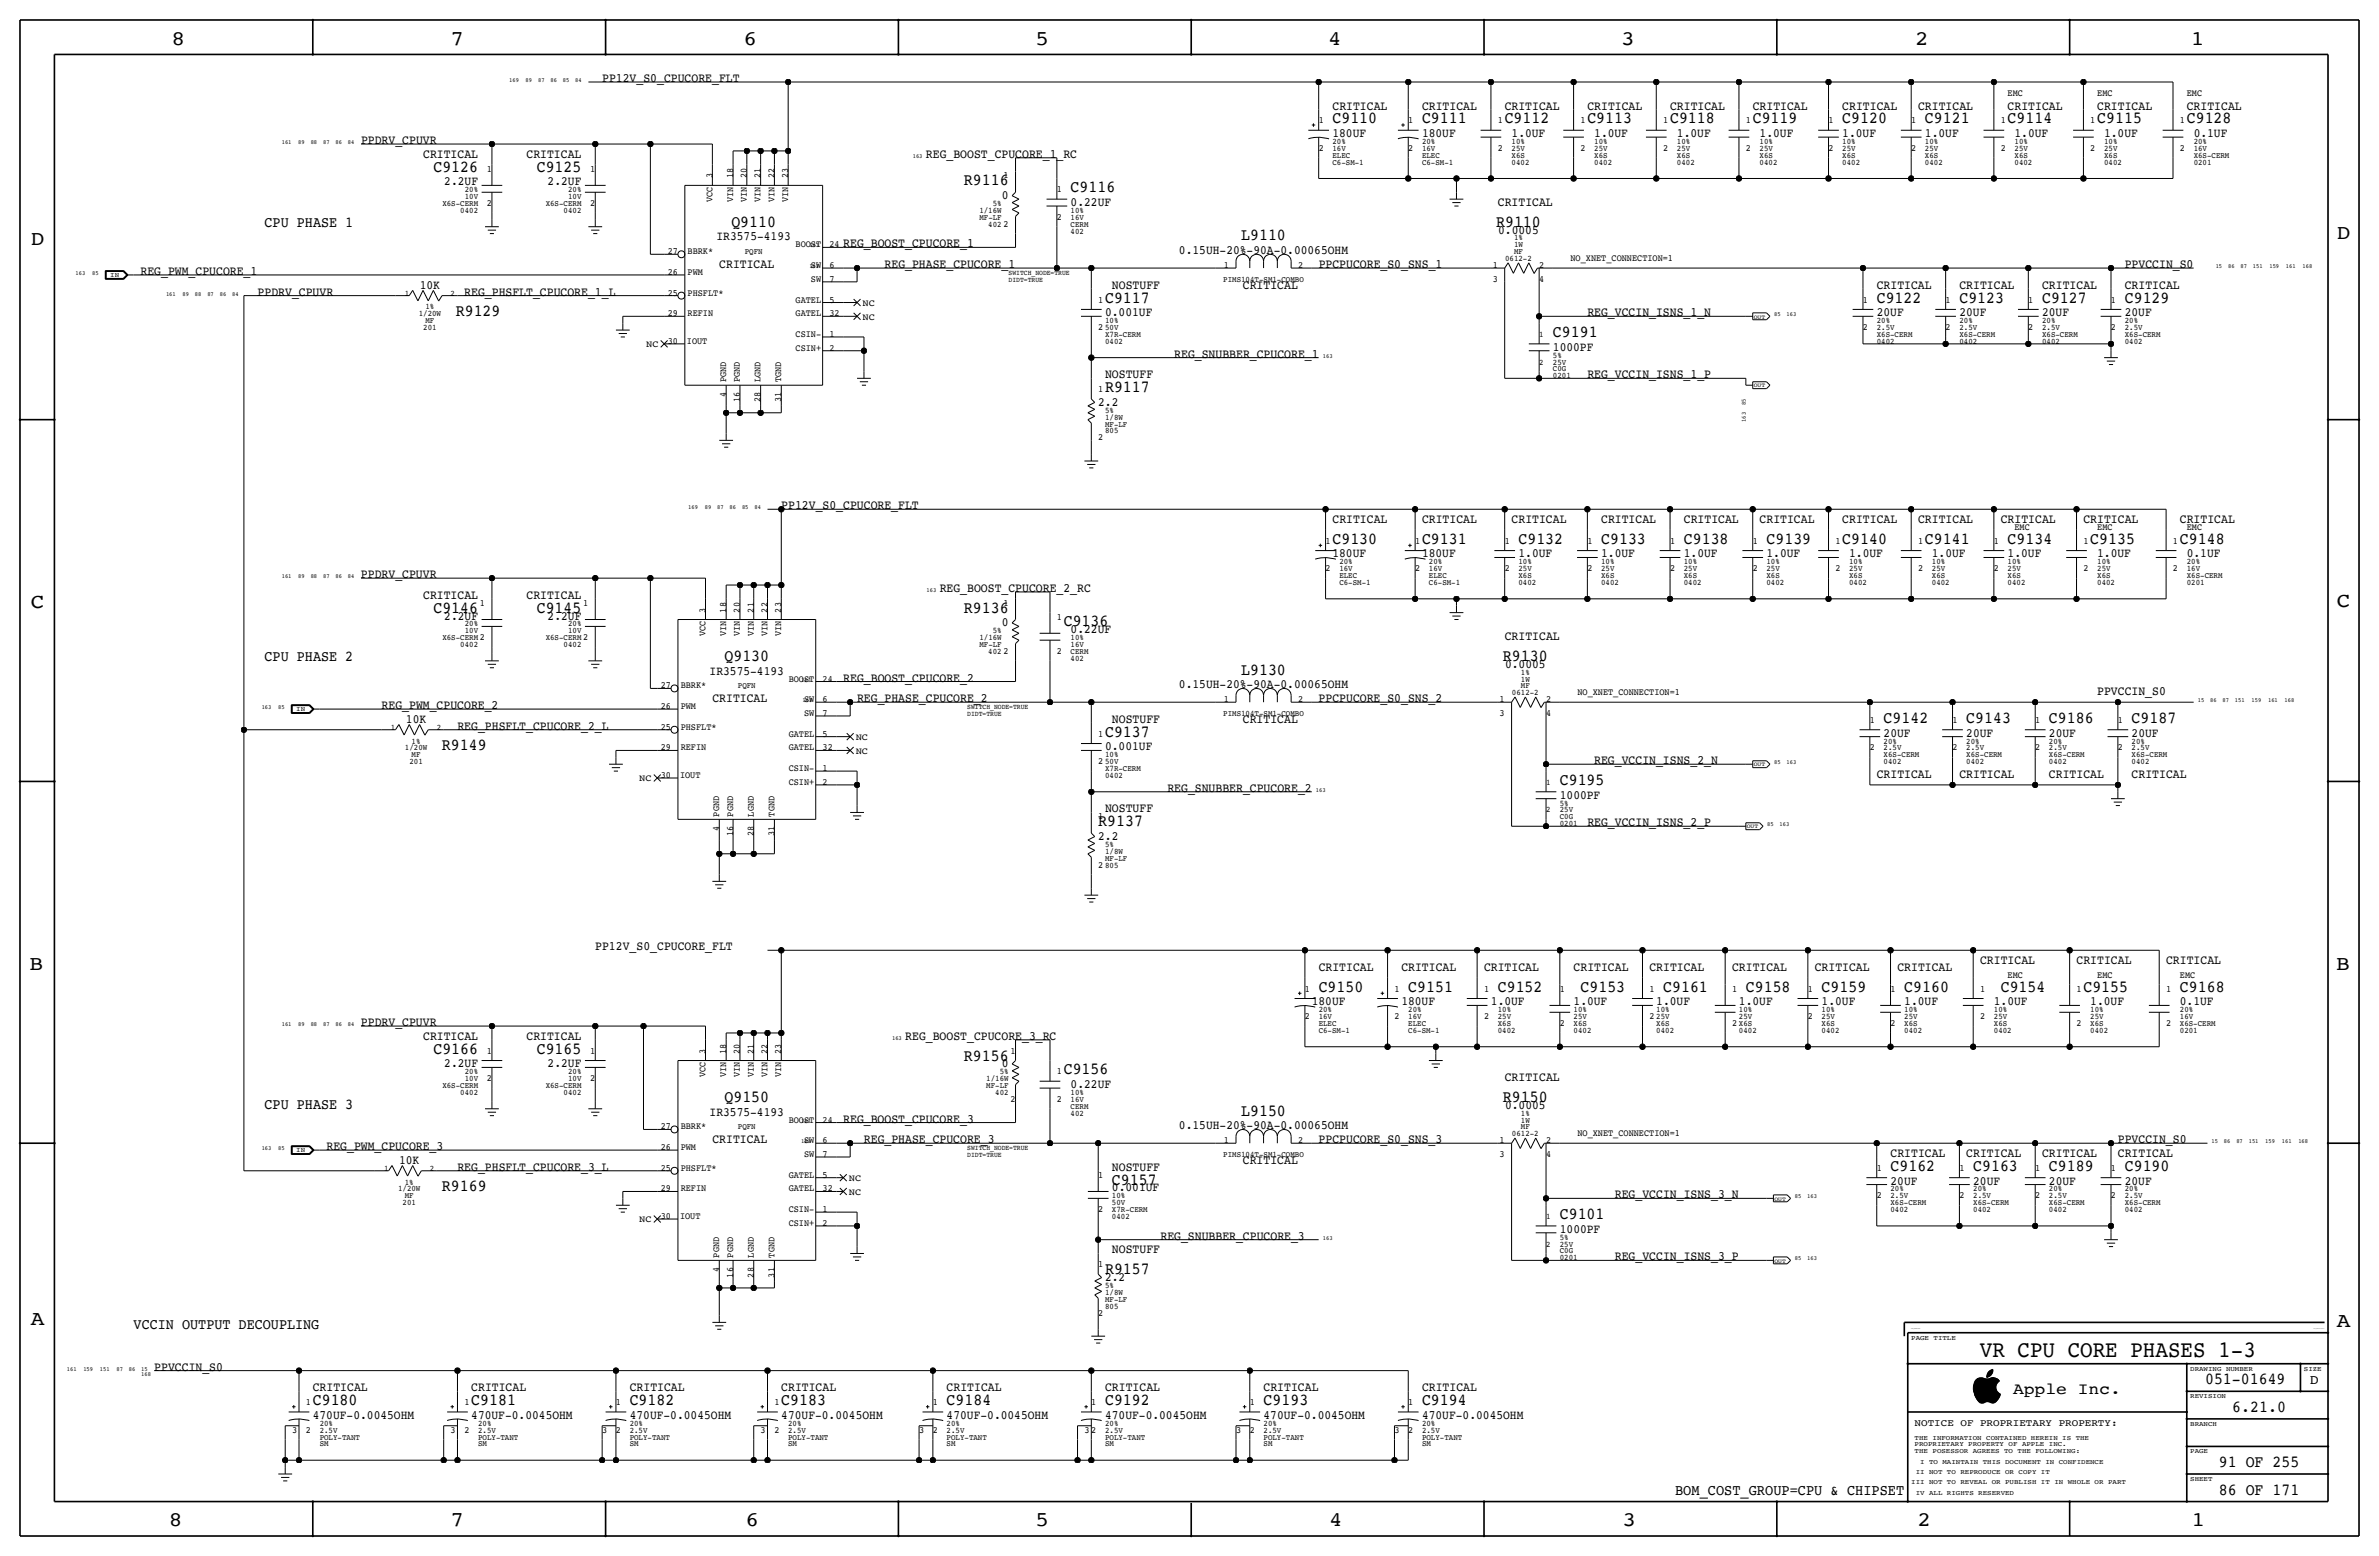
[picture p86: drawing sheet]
<svg xmlns="http://www.w3.org/2000/svg" width="877mm" height="574mm" viewBox="0 0 877 574" stroke-linecap="round" stroke-linejoin="round" font-family="sans-serif">
<defs><g id="words">
<text font-size="8.6" x="729.9" y="500.1">VR CPU CORE PHASES 1-3</text>
<g font-size="7.6">
<text x="63.2" y="16.5">8</text>
<text x="166.1" y="16.5">7</text>
<text x="274.1" y="16.5">6</text>
<text x="381.8" y="16.5">5</text>
<text x="489.7" y="16.5">4</text>
<text x="597.7" y="16.5">3</text>
<text x="706.1" y="16.5">2</text>
<text x="807.7" y="16.5">1</text>
<text x="861.6" y="88.1">D</text>
<text x="11.4" y="90.4">D</text>
<text x="11.4" y="224.3">C</text>
<text x="861.6" y="223.8">C</text>
<text x="10.9" y="357.6">B</text>
<text x="861.3" y="357.4">B</text>
<text x="11.4" y="488.4">A</text>
<text x="861.6" y="489.2">A</text>
<text x="62.2" y="562.6">8</text>
<text x="166.1" y="562.6">7</text>
<text x="274.8" y="562.6">6</text>
<text x="381.8" y="562.6">5</text>
<text x="490" y="562.6">4</text>
<text x="598.2" y="562.6">3</text>
<text x="706.9" y="562.6">2</text>
<text x="808" y="562.6">1</text>
</g>
<g font-size="6.2">
<text x="491.2" y="45.5">C9110</text>
<text x="524.3" y="45.5">C9111</text>
<text x="554.7" y="45.5">C9112</text>
<text x="585.2" y="45.5">C9113</text>
<text x="615.7" y="45.5">C9118</text>
<text x="646.2" y="45.5">C9119</text>
<text x="679.2" y="45.5">C9120</text>
<text x="709.7" y="45.5">C9121</text>
<text x="740.2" y="45.5">C9114</text>
<text x="773.2" y="45.5">C9115</text>
<text x="806.2" y="45.5">C9128</text>
<text x="159.8" y="63.2">C9126</text>
<text x="197.9" y="63.2">C9125</text>
<text x="355.4" y="68.3">R9116</text>
<text x="394.7" y="70.9">C9116</text>
<text x="269.6" y="83.6">Q9110</text>
<text x="551.6" y="83.6">R9110</text>
<text x="457.6" y="88.6">L9110</text>
<text x="407.4" y="111.5">C9117</text>
<text x="691.9" y="111.5">C9122</text>
<text x="722.4" y="111.5">C9123</text>
<text x="752.9" y="111.5">C9127</text>
<text x="783.3" y="111.5">C9129</text>
<text x="168" y="116.6">R9129</text>
<text x="572.5" y="124.2">C9191</text>
<text x="407.4" y="144.5">R9117</text>
<text x="491.2" y="200.4">C9130</text>
<text x="524.3" y="200.4">C9131</text>
<text x="559.8" y="200.4">C9132</text>
<text x="590.3" y="200.4">C9133</text>
<text x="620.8" y="200.4">C9138</text>
<text x="651.3" y="200.4">C9139</text>
<text x="679.2" y="200.4">C9140</text>
<text x="709.7" y="200.4">C9141</text>
<text x="740.2" y="200.4">C9134</text>
<text x="770.6" y="200.4">C9135</text>
<text x="803.7" y="200.4">C9148</text>
<text x="159.8" y="225.8">C9146</text>
<text x="197.9" y="225.8">C9145</text>
<text x="355.4" y="225.8">R9136</text>
<text x="392.2" y="230.9">C9136</text>
<text x="267.1" y="243.6">Q9130</text>
<text x="554.1" y="243.6">R9130</text>
<text x="457.6" y="248.7">L9130</text>
<text x="694.4" y="266.4">C9142</text>
<text x="724.9" y="266.4">C9143</text>
<text x="755.4" y="266.4">C9186</text>
<text x="785.9" y="266.4">C9187</text>
<text x="407.4" y="271.5">C9137</text>
<text x="162.9" y="276.6">R9149</text>
<text x="575.1" y="289.3">C9195</text>
<text x="404.9" y="304.5">R9137</text>
<text x="486.2" y="365.5">C9150</text>
<text x="519.2" y="365.5">C9151</text>
<text x="552.2" y="365.5">C9152</text>
<text x="582.7" y="365.5">C9153</text>
<text x="613.2" y="365.5">C9161</text>
<text x="643.6" y="365.5">C9158</text>
<text x="671.6" y="365.5">C9159</text>
<text x="702.1" y="365.5">C9160</text>
<text x="737.6" y="365.5">C9154</text>
<text x="768.1" y="365.5">C9155</text>
<text x="803.7" y="365.5">C9168</text>
<text x="159.8" y="388.4">C9166</text>
<text x="197.9" y="388.4">C9165</text>
<text x="355.4" y="390.9">R9156</text>
<text x="392.2" y="396">C9156</text>
<text x="267.1" y="406.1">Q9150</text>
<text x="554.1" y="406.1">R9150</text>
<text x="457.6" y="411.2">L9150</text>
<text x="697" y="431.5">C9162</text>
<text x="727.5" y="431.5">C9163</text>
<text x="755.4" y="431.5">C9189</text>
<text x="783.3" y="431.5">C9190</text>
<text x="410" y="436.6">C9157</text>
<text x="162.9" y="439.2">R9169</text>
<text x="575.1" y="449.3">C9101</text>
<text x="407.4" y="469.6">R9157</text>
<text x="812.9" y="510.3">051-01649</text>
<text x="115.3" y="517.9">C9180</text>
<text x="173.7" y="517.9">C9181</text>
<text x="232.2" y="517.9">C9182</text>
<text x="288" y="517.9">C9183</text>
<text x="349" y="517.9">C9184</text>
<text x="407.4" y="517.9">C9192</text>
<text x="465.8" y="517.9">C9193</text>
<text x="524.3" y="517.9">C9194</text>
<text x="823" y="520.4">6.21.0</text>
<text x="818" y="540.8">91 OF 255</text>
<text x="818" y="550.9">86 OF 171</text>
</g>
<text font-size="6" x="742.1" y="513.9">Apple Inc.</text>
<g font-size="5.6">
<text x="97.5" y="83.6">CPU PHASE 1</text>
<text x="97.5" y="243.6">CPU PHASE 2</text>
<text x="97.5" y="408.7">CPU PHASE 3</text>
<text x="49.3" y="490">VCCIN OUTPUT DECOUPLING</text>
<text x="617.6" y="550.9">BOM_COST_GROUP=CPU &amp; CHIPSET</text>
</g>
<text font-size="5" x="851.5" y="510.3">D</text>
<g font-size="4.7">
<text x="222" y="30.2">PP12V_S0_CPUCORE_FLT</text>
<text x="491.2" y="40.4">CRITICAL</text>
<text x="524.3" y="40.4">CRITICAL</text>
<text x="554.7" y="40.4">CRITICAL</text>
<text x="585.2" y="40.4">CRITICAL</text>
<text x="615.7" y="40.4">CRITICAL</text>
<text x="646.2" y="40.4">CRITICAL</text>
<text x="679.2" y="40.4">CRITICAL</text>
<text x="707.1" y="40.4">CRITICAL</text>
<text x="740.2" y="40.4">CRITICAL</text>
<text x="773.2" y="40.4">CRITICAL</text>
<text x="806.2" y="40.4">CRITICAL</text>
<text x="133.1" y="53.1">PPDRV_CPUVR</text>
<text x="491.2" y="50.5">180UF</text>
<text x="524.3" y="50.5">180UF</text>
<text x="557.3" y="50.5">1.0UF</text>
<text x="587.8" y="50.5">1.0UF</text>
<text x="618.2" y="50.5">1.0UF</text>
<text x="648.7" y="50.5">1.0UF</text>
<text x="679.2" y="50.5">1.0UF</text>
<text x="709.7" y="50.5">1.0UF</text>
<text x="742.7" y="50.5">1.0UF</text>
<text x="775.7" y="50.5">1.0UF</text>
<text x="808.7" y="50.5">0.1UF</text>
<text x="156" y="58.2">CRITICAL</text>
<text x="194.1" y="58.2">CRITICAL</text>
<text x="341.4" y="58.2">REG_BOOST_CPUCORE_1_RC</text>
<text x="163.8" y="68.3">2.2UF</text>
<text x="201.9" y="68.3">2.2UF</text>
<text x="369.4" y="73.4">0</text>
<text x="394.7" y="75.9">0.22UF</text>
<text x="552.2" y="75.9">CRITICAL</text>
<text x="264.2" y="88.6">IR3575-4193</text>
<text x="552.3" y="86.1">0.0005</text>
<text x="310.9" y="91.2">REG_BOOST_CPUCORE_1</text>
<text x="434.7" y="93.7">0.15UH-20%-90A-0.00065OHM</text>
<text x="51.8" y="101.3">REG_PWM_CPUCORE_1</text>
<text x="265.2" y="98.8">CRITICAL</text>
<text x="326.1" y="98.8">REG_PHASE_CPUCORE_1</text>
<text x="486.2" y="98.8">PPCPUCORE_S0_SNS_1</text>
<text x="783.3" y="98.8">PPVCCIN_S0</text>
<text x="154.8" y="106.4">10K</text>
<text x="410" y="106.4">NOSTUFF</text>
<text x="458.2" y="106.4">CRITICAL</text>
<text x="691.9" y="106.4">CRITICAL</text>
<text x="722.4" y="106.4">CRITICAL</text>
<text x="752.9" y="106.4">CRITICAL</text>
<text x="783.3" y="106.4">CRITICAL</text>
<text x="95" y="109">PPDRV_CPUVR</text>
<text x="171.2" y="109">REG_PHSFLT_CPUCORE_1_L</text>
<text x="407.4" y="116.6">0.001UF</text>
<text x="585.2" y="116.6">REG_VCCIN_ISNS_1_N</text>
<text x="691.9" y="116.6">20UF</text>
<text x="722.4" y="116.6">20UF</text>
<text x="752.9" y="116.6">20UF</text>
<text x="783.3" y="116.6">20UF</text>
<text x="432.9" y="131.8">REG_SNUBBER_CPUCORE_1</text>
<text x="572.5" y="129.3">1000PF</text>
<text x="407.4" y="139.4">NOSTUFF</text>
<text x="585.2" y="139.4">REG_VCCIN_ISNS_1_P</text>
<text x="404.9" y="149.6">2.2</text>
<text x="288" y="187.7">PP12V_S0_CPUCORE_FLT</text>
<text x="491.2" y="192.8">CRITICAL</text>
<text x="524.3" y="192.8">CRITICAL</text>
<text x="557.3" y="192.8">CRITICAL</text>
<text x="590.3" y="192.8">CRITICAL</text>
<text x="620.8" y="192.8">CRITICAL</text>
<text x="648.7" y="192.8">CRITICAL</text>
<text x="679.2" y="192.8">CRITICAL</text>
<text x="707.1" y="192.8">CRITICAL</text>
<text x="737.6" y="192.8">CRITICAL</text>
<text x="768.1" y="192.8">CRITICAL</text>
<text x="803.7" y="192.8">CRITICAL</text>
<text x="491.2" y="205.5">180UF</text>
<text x="524.3" y="205.5">180UF</text>
<text x="559.8" y="205.5">1.0UF</text>
<text x="590.3" y="205.5">1.0UF</text>
<text x="620.8" y="205.5">1.0UF</text>
<text x="651.3" y="205.5">1.0UF</text>
<text x="681.7" y="205.5">1.0UF</text>
<text x="712.2" y="205.5">1.0UF</text>
<text x="740.2" y="205.5">1.0UF</text>
<text x="773.2" y="205.5">1.0UF</text>
<text x="806.2" y="205.5">0.1UF</text>
<text x="133.1" y="213.1">PPDRV_CPUVR</text>
<text x="156" y="220.7">CRITICAL</text>
<text x="194.1" y="220.7">CRITICAL</text>
<text x="346.4" y="218.2">REG_BOOST_CPUCORE_2_RC</text>
<text x="163.8" y="228.3">2.2UF</text>
<text x="201.9" y="228.3">2.2UF</text>
<text x="369.4" y="230.9">0</text>
<text x="394.7" y="233.4">0.22UF</text>
<text x="554.8" y="236">CRITICAL</text>
<text x="261.6" y="248.7">IR3575-4193</text>
<text x="310.9" y="251.2">REG_BOOST_CPUCORE_2</text>
<text x="554.9" y="246.1">0.0005</text>
<text x="434.7" y="253.7">0.15UH-20%-90A-0.00065OHM</text>
<text x="773.2" y="256.3">PPVCCIN_S0</text>
<text x="140.7" y="261.4">REG_PWM_CPUCORE_2</text>
<text x="262.6" y="258.8">CRITICAL</text>
<text x="316" y="258.8">REG_PHASE_CPUCORE_2</text>
<text x="486.1" y="258.8">PPCPUCORE_S0_SNS_2</text>
<text x="149.7" y="266.4">10K</text>
<text x="168.6" y="269">REG_PHSFLT_CPUCORE_2_L</text>
<text x="410" y="266.4">NOSTUFF</text>
<text x="458.2" y="266.4">CRITICAL</text>
<text x="694.4" y="271.5">20UF</text>
<text x="724.9" y="271.5">20UF</text>
<text x="755.4" y="271.5">20UF</text>
<text x="785.9" y="271.5">20UF</text>
<text x="407.4" y="276.6">0.001UF</text>
<text x="587.7" y="281.7">REG_VCCIN_ISNS_2_N</text>
<text x="691.9" y="286.8">CRITICAL</text>
<text x="722.4" y="286.8">CRITICAL</text>
<text x="755.4" y="286.8">CRITICAL</text>
<text x="785.9" y="286.8">CRITICAL</text>
<text x="430.4" y="291.8">REG_SNUBBER_CPUCORE_2</text>
<text x="407.4" y="299.5">NOSTUFF</text>
<text x="575.1" y="294.4">1000PF</text>
<text x="585.2" y="304.5">REG_VCCIN_ISNS_2_P</text>
<text x="404.9" y="309.6">2.2</text>
<text x="219.4" y="350.3">PP12V_S0_CPUCORE_FLT</text>
<text x="486.2" y="357.9">CRITICAL</text>
<text x="516.6" y="357.9">CRITICAL</text>
<text x="547.1" y="357.9">CRITICAL</text>
<text x="580.1" y="357.9">CRITICAL</text>
<text x="608.1" y="357.9">CRITICAL</text>
<text x="638.6" y="357.9">CRITICAL</text>
<text x="669" y="357.9">CRITICAL</text>
<text x="699.5" y="357.9">CRITICAL</text>
<text x="730" y="355.3">CRITICAL</text>
<text x="765.6" y="355.3">CRITICAL</text>
<text x="798.6" y="355.3">CRITICAL</text>
<text x="483.6" y="370.6">180UF</text>
<text x="516.6" y="370.6">180UF</text>
<text x="549.7" y="370.6">1.0UF</text>
<text x="580.1" y="370.6">1.0UF</text>
<text x="610.6" y="370.6">1.0UF</text>
<text x="641.1" y="370.6">1.0UF</text>
<text x="671.6" y="370.6">1.0UF</text>
<text x="702.1" y="370.6">1.0UF</text>
<text x="735.1" y="370.6">1.0UF</text>
<text x="770.6" y="370.6">1.0UF</text>
<text x="803.7" y="370.6">0.1UF</text>
<text x="133.1" y="378.2">PPDRV_CPUVR</text>
<text x="156" y="383.3">CRITICAL</text>
<text x="194.1" y="383.3">CRITICAL</text>
<text x="333.7" y="383.3">REG_BOOST_CPUCORE_3_RC</text>
<text x="163.8" y="393.4">2.2UF</text>
<text x="201.9" y="393.4">2.2UF</text>
<text x="369.4" y="393.4">0</text>
<text x="394.7" y="401.1">0.22UF</text>
<text x="554.8" y="398.5">CRITICAL</text>
<text x="261.6" y="411.2">IR3575-4193</text>
<text x="310.9" y="413.8">REG_BOOST_CPUCORE_3</text>
<text x="554.9" y="408.7">0.0005</text>
<text x="434.7" y="416.3">0.15UH-20%-90A-0.00065OHM</text>
<text x="120.4" y="423.9">REG_PWM_CPUCORE_3</text>
<text x="262.6" y="421.4">CRITICAL</text>
<text x="318.5" y="421.4">REG_PHASE_CPUCORE_3</text>
<text x="486.1" y="421.4">PPCPUCORE_S0_SNS_3</text>
<text x="780.8" y="421.4">PPVCCIN_S0</text>
<text x="147.1" y="429">10K</text>
<text x="168.6" y="431.6">REG_PHSFLT_CPUCORE_3_L</text>
<text x="410" y="431.5">NOSTUFF</text>
<text x="458.2" y="429">CRITICAL</text>
<text x="697" y="426.5">CRITICAL</text>
<text x="724.9" y="426.5">CRITICAL</text>
<text x="752.9" y="426.5">CRITICAL</text>
<text x="780.8" y="426.5">CRITICAL</text>
<text x="697" y="436.6">20UF</text>
<text x="727.5" y="436.6">20UF</text>
<text x="755.4" y="436.6">20UF</text>
<text x="783.3" y="436.6">20UF</text>
<text x="410" y="439.2">0.001UF</text>
<text x="595.4" y="441.7">REG_VCCIN_ISNS_3_N</text>
<text x="575.1" y="454.4">1000PF</text>
<text x="427.8" y="457">REG_SNUBBER_CPUCORE_3</text>
<text x="410" y="462">NOSTUFF</text>
<text x="595.4" y="464.6">REG_VCCIN_ISNS_3_P</text>
<text x="407.4" y="472.2">2.2</text>
<text x="56.9" y="505.2">PPVCCIN_S0</text>
<text x="115.3" y="512.8">CRITICAL</text>
<text x="173.7" y="512.8">CRITICAL</text>
<text x="232.2" y="512.8">CRITICAL</text>
<text x="288" y="512.8">CRITICAL</text>
<text x="349" y="512.8">CRITICAL</text>
<text x="407.4" y="512.8">CRITICAL</text>
<text x="465.8" y="512.8">CRITICAL</text>
<text x="524.3" y="512.8">CRITICAL</text>
<text x="115.3" y="523">470UF-0.0045OHM</text>
<text x="173.7" y="523">470UF-0.0045OHM</text>
<text x="232.2" y="523">470UF-0.0045OHM</text>
<text x="288" y="523">470UF-0.0045OHM</text>
<text x="349" y="523">470UF-0.0045OHM</text>
<text x="407.4" y="523">470UF-0.0045OHM</text>
<text x="465.8" y="523">470UF-0.0045OHM</text>
<text x="524.3" y="523">470UF-0.0045OHM</text>
</g>
<text font-size="3.7" x="705.9" y="525.5">NOTICE OF PROPRIETARY PROPERTY:</text>
<g font-size="3.5">
<text x="740.2" y="35.3">EMC</text>
<text x="773.2" y="35.3">EMC</text>
<text x="806.2" y="35.3">EMC</text>
<text x="486.2" y="45.5">1</text>
<text x="519.2" y="45.5">1</text>
<text x="552.2" y="45.5">1</text>
<text x="582.7" y="45.5">1</text>
<text x="613.2" y="45.5">1</text>
<text x="643.6" y="45.5">1</text>
<text x="674.1" y="45.5">1</text>
<text x="704.6" y="45.5">1</text>
<text x="737.6" y="45.5">1</text>
<text x="770.6" y="45.5">1</text>
<text x="803.7" y="45.5">1</text>
<text x="486.2" y="55.6">2</text>
<text x="519.2" y="55.6">2</text>
<text x="552.2" y="55.6">2</text>
<text x="582.7" y="55.6">2</text>
<text x="613.2" y="55.6">2</text>
<text x="643.6" y="55.6">2</text>
<text x="674.1" y="55.6">2</text>
<text x="704.6" y="55.6">2</text>
<text x="737.6" y="55.6">2</text>
<text x="770.6" y="55.6">2</text>
<text x="803.7" y="55.6">2</text>
<text x="179.5" y="63.2">1</text>
<text x="217.6" y="63.2">1</text>
<text x="262.6" y="65.8" transform="rotate(-90 262.6 65.8)">3</text>
<text x="270.3" y="65.8" transform="rotate(-90 270.3 65.8)">18</text>
<text x="275.3" y="65.8" transform="rotate(-90 275.3 65.8)">20</text>
<text x="280.4" y="65.8" transform="rotate(-90 280.4 65.8)">21</text>
<text x="285.5" y="65.8" transform="rotate(-90 285.5 65.8)">22</text>
<text x="290.6" y="65.8" transform="rotate(-90 290.6 65.8)">23</text>
<text x="370" y="65.8">1</text>
<text x="389.6" y="70.9">1</text>
<text x="179.5" y="75.9">2</text>
<text x="217.6" y="75.9">2</text>
<text x="262.6" y="74.5" transform="rotate(-90 262.6 74.5)">VCC</text>
<text x="270.3" y="74.5" transform="rotate(-90 270.3 74.5)">VIN</text>
<text x="275.3" y="74.5" transform="rotate(-90 275.3 74.5)">VIN</text>
<text x="280.4" y="74.5" transform="rotate(-90 280.4 74.5)">VIN</text>
<text x="285.5" y="74.5" transform="rotate(-90 285.5 74.5)">VIN</text>
<text x="290.6" y="74.5" transform="rotate(-90 290.6 74.5)">VIN</text>
<text x="370" y="83.6">2</text>
<text x="389.6" y="81">2</text>
<text x="246.2" y="93.7">27</text>
<text x="253.5" y="93.7">BBRK*</text>
<text x="293.3" y="91.2">BOOST</text>
<text x="305.8" y="91.2">24</text>
<text x="246.2" y="101.3">26</text>
<text x="253.5" y="101.3">PWM</text>
<text x="299" y="98.8">SW</text>
<text x="305.8" y="98.8">6</text>
<text x="451.2" y="98.8">1</text>
<text x="478.5" y="98.8">2</text>
<text x="550.3" y="98.8">1</text>
<text x="567.4" y="98.8">2</text>
<text x="579" y="96.3">NO_XNET_CONNECTION=1</text>
<text x="299" y="103.9">SW</text>
<text x="305.8" y="103.9">7</text>
<text x="550.3" y="103.9">3</text>
<text x="567.4" y="103.9">4</text>
<text x="246.2" y="109">25</text>
<text x="253.5" y="109">PHSFLT*</text>
<text x="293.3" y="111.5">GATEL</text>
<text x="305.8" y="111.5">5</text>
<text x="318" y="112.8">NC</text>
<text x="404.9" y="111.5">1</text>
<text x="686.8" y="111.5">1</text>
<text x="717.3" y="111.5">1</text>
<text x="747.8" y="111.5">1</text>
<text x="778.3" y="111.5">1</text>
<text x="246.2" y="116.6">29</text>
<text x="253.5" y="116.6">REFIN</text>
<text x="293.3" y="116.6">GATEL</text>
<text x="305.8" y="116.6">32</text>
<text x="318" y="117.9">NC</text>
<text x="293.3" y="124.2">CSIN-</text>
<text x="305.8" y="124.2">1</text>
<text x="404.9" y="121.7">2</text>
<text x="686.8" y="121.7">2</text>
<text x="717.3" y="121.7">2</text>
<text x="747.8" y="121.7">2</text>
<text x="778.3" y="121.7">2</text>
<text x="238.2" y="128">NC</text>
<text x="246.2" y="126.7">30</text>
<text x="253.2" y="126.7">IOUT</text>
<text x="293.3" y="129.3">CSIN+</text>
<text x="305.8" y="129.3">2</text>
<text x="267.7" y="141" transform="rotate(-90 267.7 141)">PGND</text>
<text x="272.8" y="141" transform="rotate(-90 272.8 141)">PGND</text>
<text x="280.4" y="141" transform="rotate(-90 280.4 141)">LGND</text>
<text x="288" y="141" transform="rotate(-90 288 141)">TGND</text>
<text x="267.7" y="146.4" transform="rotate(-90 267.7 146.4)">4</text>
<text x="272.8" y="148.3" transform="rotate(-90 272.8 148.3)">16</text>
<text x="280.4" y="148.3" transform="rotate(-90 280.4 148.3)">28</text>
<text x="288" y="148.3" transform="rotate(-90 288 148.3)">31</text>
<text x="404.9" y="144.5">1</text>
<text x="404.9" y="162.3">2</text>
<text x="742.7" y="195.3">EMC</text>
<text x="773.2" y="195.3">EMC</text>
<text x="806.2" y="195.3">EMC</text>
<text x="488.7" y="200.4">1</text>
<text x="521.7" y="200.4">1</text>
<text x="554.7" y="200.4">1</text>
<text x="585.2" y="200.4">1</text>
<text x="615.7" y="200.4">1</text>
<text x="646.2" y="200.4">1</text>
<text x="676.7" y="200.4">1</text>
<text x="707.1" y="200.4">1</text>
<text x="735.1" y="200.4">1</text>
<text x="768.1" y="200.4">1</text>
<text x="801.1" y="200.4">1</text>
<text x="488.7" y="210.6">2</text>
<text x="521.7" y="210.6">2</text>
<text x="554.7" y="210.6">2</text>
<text x="585.2" y="210.6">2</text>
<text x="615.7" y="210.6">2</text>
<text x="646.2" y="210.6">2</text>
<text x="676.7" y="210.6">2</text>
<text x="707.1" y="210.6">2</text>
<text x="735.1" y="210.6">2</text>
<text x="768.1" y="210.6">2</text>
<text x="801.1" y="210.6">2</text>
<text x="176.9" y="223.3">1</text>
<text x="215" y="223.3">1</text>
<text x="260.1" y="225.8" transform="rotate(-90 260.1 225.8)">3</text>
<text x="267.7" y="225.8" transform="rotate(-90 267.7 225.8)">18</text>
<text x="272.8" y="225.8" transform="rotate(-90 272.8 225.8)">20</text>
<text x="277.9" y="225.8" transform="rotate(-90 277.9 225.8)">21</text>
<text x="283" y="225.8" transform="rotate(-90 283 225.8)">22</text>
<text x="288" y="225.8" transform="rotate(-90 288 225.8)">23</text>
<text x="370" y="223.3">1</text>
<text x="389.6" y="228.3">1</text>
<text x="176.9" y="236">2</text>
<text x="215" y="236">2</text>
<text x="260.1" y="234.5" transform="rotate(-90 260.1 234.5)">VCC</text>
<text x="267.7" y="234.5" transform="rotate(-90 267.7 234.5)">VIN</text>
<text x="272.8" y="234.5" transform="rotate(-90 272.8 234.5)">VIN</text>
<text x="277.9" y="234.5" transform="rotate(-90 277.9 234.5)">VIN</text>
<text x="283" y="234.5" transform="rotate(-90 283 234.5)">VIN</text>
<text x="288" y="234.5" transform="rotate(-90 288 234.5)">VIN</text>
<text x="370" y="241">2</text>
<text x="389.6" y="241">2</text>
<text x="290.8" y="251.2">BOOST</text>
<text x="303.3" y="251.2">24</text>
<text x="243.6" y="253.7">27</text>
<text x="251" y="253.7">BBRK*</text>
<text x="581.5" y="256.3">NO_XNET_CONNECTION=1</text>
<text x="243.6" y="261.4">26</text>
<text x="251" y="261.4">PWM</text>
<text x="296.4" y="258.8">SW</text>
<text x="296.4" y="263.9">SW</text>
<text x="303.3" y="263.9">7</text>
<text x="303.3" y="258.8">6</text>
<text x="451.2" y="258.8">1</text>
<text x="478.5" y="258.8">2</text>
<text x="552.8" y="263.9">3</text>
<text x="552.8" y="258.8">1</text>
<text x="570" y="263.9">4</text>
<text x="570" y="258.8">2</text>
<text x="243.6" y="269">25</text>
<text x="251" y="269">PHSFLT*</text>
<text x="689.4" y="266.4">1</text>
<text x="719.8" y="266.4">1</text>
<text x="750.3" y="266.4">1</text>
<text x="780.8" y="266.4">1</text>
<text x="290.8" y="271.5">GATEL</text>
<text x="303.3" y="271.5">5</text>
<text x="315.5" y="272.8">NC</text>
<text x="404.9" y="271.5">1</text>
<text x="243.6" y="276.6">29</text>
<text x="251" y="276.6">REFIN</text>
<text x="290.8" y="276.6">GATEL</text>
<text x="303.3" y="276.6">32</text>
<text x="315.5" y="277.9">NC</text>
<text x="404.9" y="281.7">2</text>
<text x="689.4" y="276.6">2</text>
<text x="719.8" y="276.6">2</text>
<text x="750.3" y="276.6">2</text>
<text x="780.8" y="276.6">2</text>
<text x="243.6" y="286.8">30</text>
<text x="250.7" y="286.8">IOUT</text>
<text x="290.8" y="284.2">CSIN-</text>
<text x="303.3" y="284.2">1</text>
<text x="235.7" y="288">NC</text>
<text x="290.8" y="289.3">CSIN+</text>
<text x="303.3" y="289.3">2</text>
<text x="265.2" y="301" transform="rotate(-90 265.2 301)">PGND</text>
<text x="270.3" y="301" transform="rotate(-90 270.3 301)">PGND</text>
<text x="277.9" y="301" transform="rotate(-90 277.9 301)">LGND</text>
<text x="285.5" y="301" transform="rotate(-90 285.5 301)">TGND</text>
<text x="404.9" y="302">1</text>
<text x="265.2" y="306.4" transform="rotate(-90 265.2 306.4)">4</text>
<text x="270.3" y="308.3" transform="rotate(-90 270.3 308.3)">16</text>
<text x="277.9" y="308.3" transform="rotate(-90 277.9 308.3)">28</text>
<text x="285.5" y="308.3" transform="rotate(-90 285.5 308.3)">31</text>
<text x="404.9" y="319.8">2</text>
<text x="481.1" y="365.5">1</text>
<text x="514.1" y="365.5">1</text>
<text x="547.1" y="365.5">1</text>
<text x="575.1" y="365.5">1</text>
<text x="608.1" y="365.5">1</text>
<text x="638.6" y="365.5">1</text>
<text x="666.5" y="365.5">1</text>
<text x="697" y="365.5">1</text>
<text x="730" y="365.5">1</text>
<text x="740.2" y="360.4">EMC</text>
<text x="765.6" y="365.5">1</text>
<text x="773.2" y="360.4">EMC</text>
<text x="798.6" y="365.5">1</text>
<text x="803.7" y="360.4">EMC</text>
<text x="481.1" y="375.7">2</text>
<text x="514.1" y="375.7">2</text>
<text x="547.1" y="375.7">2</text>
<text x="608.1" y="375.7">2</text>
<text x="666.5" y="375.7">2</text>
<text x="730" y="375.7">2</text>
<text x="575.1" y="378.2">2</text>
<text x="638.6" y="378.2">2</text>
<text x="697" y="378.2">2</text>
<text x="765.6" y="378.2">2</text>
<text x="798.6" y="378.2">2</text>
<text x="179.5" y="388.4">1</text>
<text x="217.6" y="388.4">1</text>
<text x="260.1" y="388.4" transform="rotate(-90 260.1 388.4)">3</text>
<text x="267.7" y="388.4" transform="rotate(-90 267.7 388.4)">18</text>
<text x="272.8" y="388.4" transform="rotate(-90 272.8 388.4)">20</text>
<text x="277.9" y="388.4" transform="rotate(-90 277.9 388.4)">21</text>
<text x="283" y="388.4" transform="rotate(-90 283 388.4)">22</text>
<text x="288" y="388.4" transform="rotate(-90 288 388.4)">23</text>
<text x="372.5" y="388.4">1</text>
<text x="389.6" y="396">1</text>
<text x="179.5" y="398.5">2</text>
<text x="217.6" y="398.5">2</text>
<text x="260.1" y="397.1" transform="rotate(-90 260.1 397.1)">VCC</text>
<text x="267.7" y="397.1" transform="rotate(-90 267.7 397.1)">VIN</text>
<text x="272.8" y="397.1" transform="rotate(-90 272.8 397.1)">VIN</text>
<text x="277.9" y="397.1" transform="rotate(-90 277.9 397.1)">VIN</text>
<text x="283" y="397.1" transform="rotate(-90 283 397.1)">VIN</text>
<text x="288" y="397.1" transform="rotate(-90 288 397.1)">VIN</text>
<text x="372.5" y="406.1">2</text>
<text x="389.6" y="406.1">2</text>
<text x="290.8" y="413.8">BOOST</text>
<text x="303.3" y="413.8">24</text>
<text x="243.6" y="416.3">27</text>
<text x="251" y="416.3">BBRK*</text>
<text x="581.5" y="418.8">NO_XNET_CONNECTION=1</text>
<text x="243.6" y="423.9">26</text>
<text x="251" y="423.9">PWM</text>
<text x="296.4" y="421.4">SW</text>
<text x="303.3" y="421.4">6</text>
<text x="451.2" y="421.4">1</text>
<text x="478.5" y="421.4">2</text>
<text x="552.8" y="421.4">1</text>
<text x="570" y="421.4">2</text>
<text x="243.6" y="431.5">25</text>
<text x="251" y="431.5">PHSFLT*</text>
<text x="296.4" y="426.5">SW</text>
<text x="303.3" y="426.5">7</text>
<text x="552.8" y="426.5">3</text>
<text x="570" y="426.5">4</text>
<text x="691.9" y="431.5">1</text>
<text x="722.4" y="431.5">1</text>
<text x="750.3" y="431.5">1</text>
<text x="778.3" y="431.5">1</text>
<text x="290.8" y="434.1">GATEL</text>
<text x="303.3" y="434.1">5</text>
<text x="312.9" y="435.4">NC</text>
<text x="404.9" y="434.1">1</text>
<text x="243.6" y="439.2">29</text>
<text x="251" y="439.2">REFIN</text>
<text x="290.8" y="439.2">GATEL</text>
<text x="303.3" y="439.2">32</text>
<text x="312.9" y="440.4">NC</text>
<text x="691.9" y="441.7">2</text>
<text x="722.4" y="441.7">2</text>
<text x="750.3" y="441.7">2</text>
<text x="778.3" y="441.7">2</text>
<text x="243.6" y="449.3">30</text>
<text x="250.7" y="449.3">IOUT</text>
<text x="290.8" y="446.8">CSIN-</text>
<text x="303.3" y="446.8">1</text>
<text x="404.9" y="446.8">2</text>
<text x="235.7" y="450.6">NC</text>
<text x="290.8" y="451.9">CSIN+</text>
<text x="303.3" y="451.9">2</text>
<text x="265.2" y="463.6" transform="rotate(-90 265.2 463.6)">PGND</text>
<text x="270.3" y="463.6" transform="rotate(-90 270.3 463.6)">PGND</text>
<text x="277.9" y="463.6" transform="rotate(-90 277.9 463.6)">LGND</text>
<text x="285.5" y="463.6" transform="rotate(-90 285.5 463.6)">TGND</text>
<text x="404.9" y="467.1">1</text>
<text x="265.2" y="469" transform="rotate(-90 265.2 469)">4</text>
<text x="270.3" y="470.9" transform="rotate(-90 270.3 470.9)">16</text>
<text x="277.9" y="470.9" transform="rotate(-90 277.9 470.9)">28</text>
<text x="285.5" y="470.9" transform="rotate(-90 285.5 470.9)">31</text>
<text x="404.9" y="484.9">2</text>
<text x="112.8" y="517.9">1</text>
<text x="171.2" y="517.9">1</text>
<text x="227.1" y="517.9">1</text>
<text x="285.5" y="517.9">1</text>
<text x="343.9" y="517.9">1</text>
<text x="402.3" y="517.9">1</text>
<text x="460.8" y="517.9">1</text>
<text x="519.2" y="517.9">1</text>
<text x="107.7" y="528.1">3</text>
<text x="112.8" y="528.1">2</text>
<text x="166.1" y="528.1">3</text>
<text x="171.2" y="528.1">2</text>
<text x="222" y="528.1">3</text>
<text x="227.1" y="528.1">2</text>
<text x="280.4" y="528.1">3</text>
<text x="285.5" y="528.1">2</text>
<text x="338.8" y="528.1">3</text>
<text x="343.9" y="528.1">2</text>
<text x="399.8" y="528.1">3</text>
<text x="402.3" y="528.1">2</text>
<text x="455.7" y="528.1">3</text>
<text x="460.8" y="528.1">2</text>
<text x="514.1" y="528.1">3</text>
<text x="519.2" y="528.1">2</text>
</g>
<g font-size="3.1">
<text x="491.2" y="53.1">20%</text>
<text x="524.3" y="53.1">20%</text>
<text x="557.3" y="53.1">10%</text>
<text x="587.8" y="53.1">10%</text>
<text x="618.2" y="53.1">10%</text>
<text x="648.7" y="53.1">10%</text>
<text x="679.2" y="53.1">10%</text>
<text x="709.7" y="53.1">10%</text>
<text x="742.7" y="53.1">10%</text>
<text x="775.7" y="53.1">10%</text>
<text x="808.7" y="53.1">20%</text>
<text x="491.2" y="58.2">ELEC</text>
<text x="491.2" y="55.6">16V</text>
<text x="524.3" y="58.2">ELEC</text>
<text x="524.3" y="55.6">16V</text>
<text x="557.3" y="58.2">X6S</text>
<text x="557.3" y="55.6">25V</text>
<text x="587.8" y="55.6">25V</text>
<text x="587.8" y="58.2">X6S</text>
<text x="618.2" y="58.2">X6S</text>
<text x="618.2" y="55.6">25V</text>
<text x="648.7" y="58.2">X6S</text>
<text x="648.7" y="55.6">25V</text>
<text x="679.2" y="58.2">X6S</text>
<text x="679.2" y="55.6">25V</text>
<text x="709.7" y="58.2">X6S</text>
<text x="709.7" y="55.6">25V</text>
<text x="742.7" y="58.2">X6S</text>
<text x="742.7" y="55.6">25V</text>
<text x="775.7" y="58.2">X6S</text>
<text x="775.7" y="55.6">25V</text>
<text x="808.7" y="58.2">X6S-CERM</text>
<text x="808.7" y="55.6">16V</text>
<text x="491.2" y="60.7">C6-SM-1</text>
<text x="524.3" y="60.7">C6-SM-1</text>
<text x="557.3" y="60.7">0402</text>
<text x="587.8" y="60.7">0402</text>
<text x="618.2" y="60.7">0402</text>
<text x="648.7" y="60.7">0402</text>
<text x="679.2" y="60.7">0402</text>
<text x="709.7" y="60.7">0402</text>
<text x="742.7" y="60.7">0402</text>
<text x="775.7" y="60.7">0402</text>
<text x="808.7" y="60.7">0201</text>
<text x="171.3" y="70.9">20%</text>
<text x="209.4" y="70.9">20%</text>
<text x="163.1" y="75.9">X6S-CERM</text>
<text x="171.3" y="73.4">10V</text>
<text x="201.2" y="75.9">X6S-CERM</text>
<text x="209.4" y="73.4">10V</text>
<text x="366" y="75.9">5%</text>
<text x="169.7" y="78.5">0402</text>
<text x="207.8" y="78.5">0402</text>
<text x="361.1" y="78.5">1/16W</text>
<text x="361.1" y="81">MF-LF</text>
<text x="364.4" y="83.6">402</text>
<text x="394.7" y="78.5">10%</text>
<text x="394.7" y="83.6">CERM</text>
<text x="394.7" y="81">16V</text>
<text x="394.7" y="86.1">402</text>
<text x="558.2" y="88.6">1%</text>
<text x="274.6" y="93.7">PQFN</text>
<text x="558.2" y="91.2">1W</text>
<text x="558.2" y="93.7">MF</text>
<text x="554.9" y="96.3">0612-2</text>
<text x="451" y="103.9">PIMS104T-SM1-COMBO</text>
<text x="149.2" y="109">1</text>
<text x="166.1" y="109">2</text>
<text x="154.4" y="116.6">1/20W</text>
<text x="156.8" y="114">1%</text>
<text x="156.8" y="119.1">MF</text>
<text x="407.4" y="119.1">10%</text>
<text x="691.9" y="119.1">20%</text>
<text x="722.4" y="119.1">20%</text>
<text x="752.9" y="119.1">20%</text>
<text x="783.3" y="119.1">20%</text>
<text x="156" y="121.7">201</text>
<text x="407.4" y="121.7">50V</text>
<text x="407.4" y="124.2">X7R-CERM</text>
<text x="567.4" y="124.2">1</text>
<text x="691.9" y="124.2">X6S-CERM</text>
<text x="691.9" y="121.7">2.5V</text>
<text x="722.4" y="124.2">X6S-CERM</text>
<text x="722.4" y="121.7">2.5V</text>
<text x="752.9" y="124.2">X6S-CERM</text>
<text x="752.9" y="121.7">2.5V</text>
<text x="783.3" y="124.2">X6S-CERM</text>
<text x="783.3" y="121.7">2.5V</text>
<text x="407.4" y="126.7">0402</text>
<text x="572.5" y="131.8">5%</text>
<text x="691.9" y="126.7">0402</text>
<text x="722.4" y="126.7">0402</text>
<text x="752.9" y="126.7">0402</text>
<text x="783.3" y="126.7">0402</text>
<text x="567.4" y="134.4">2</text>
<text x="572.5" y="136.9">C0G</text>
<text x="572.5" y="134.4">25V</text>
<text x="572.5" y="139.4">0201</text>
<text x="407.4" y="154.7">1/8W</text>
<text x="407.4" y="152.1">5%</text>
<text x="407.4" y="159.8">805</text>
<text x="407.4" y="157.2">MF-LF</text>
<text x="493.8" y="208">20%</text>
<text x="526.8" y="208">20%</text>
<text x="559.8" y="208">10%</text>
<text x="590.3" y="208">10%</text>
<text x="620.8" y="208">10%</text>
<text x="651.3" y="208">10%</text>
<text x="681.7" y="208">10%</text>
<text x="712.2" y="208">10%</text>
<text x="740.2" y="208">10%</text>
<text x="773.2" y="208">10%</text>
<text x="806.2" y="208">20%</text>
<text x="493.8" y="215.6">C6-SM-1</text>
<text x="493.8" y="213.1">ELEC</text>
<text x="493.8" y="210.6">16V</text>
<text x="526.8" y="215.6">C6-SM-1</text>
<text x="526.8" y="213.1">ELEC</text>
<text x="526.8" y="210.6">16V</text>
<text x="559.8" y="215.6">0402</text>
<text x="559.8" y="213.1">X6S</text>
<text x="559.8" y="210.6">25V</text>
<text x="590.3" y="215.6">0402</text>
<text x="590.3" y="213.1">X6S</text>
<text x="590.3" y="210.6">25V</text>
<text x="620.8" y="215.6">0402</text>
<text x="620.8" y="213.1">X6S</text>
<text x="620.8" y="210.6">25V</text>
<text x="651.3" y="215.6">0402</text>
<text x="651.3" y="213.1">X6S</text>
<text x="651.3" y="210.6">25V</text>
<text x="681.7" y="215.6">0402</text>
<text x="681.7" y="213.1">X6S</text>
<text x="681.7" y="210.6">25V</text>
<text x="712.2" y="215.6">0402</text>
<text x="712.2" y="213.1">X6S</text>
<text x="712.2" y="210.6">25V</text>
<text x="740.2" y="215.6">0402</text>
<text x="740.2" y="213.1">X6S</text>
<text x="740.2" y="210.6">25V</text>
<text x="773.2" y="215.6">0402</text>
<text x="773.2" y="213.1">X6S</text>
<text x="773.2" y="210.6">25V</text>
<text x="806.2" y="213.1">X6S-CERM</text>
<text x="806.2" y="215.6">0201</text>
<text x="806.2" y="210.6">16V</text>
<text x="171.3" y="230.9">20%</text>
<text x="171.3" y="233.4">10V</text>
<text x="209.4" y="230.9">20%</text>
<text x="209.4" y="233.4">10V</text>
<text x="366" y="233.4">5%</text>
<text x="163.1" y="236">X6S-CERM</text>
<text x="169.7" y="238.5">0402</text>
<text x="201.2" y="236">X6S-CERM</text>
<text x="207.8" y="238.5">0402</text>
<text x="361.1" y="238.5">MF-LF</text>
<text x="361.1" y="236">1/16W</text>
<text x="394.7" y="238.5">16V</text>
<text x="394.7" y="236">10%</text>
<text x="364.4" y="241">402</text>
<text x="394.7" y="243.6">402</text>
<text x="394.7" y="241">CERM</text>
<text x="560.7" y="251.2">1W</text>
<text x="560.7" y="248.7">1%</text>
<text x="272" y="253.7">PQFN</text>
<text x="557.4" y="256.3">0612-2</text>
<text x="560.7" y="253.7">MF</text>
<text x="451" y="263.9">PIMS104T-SM1-COMBO</text>
<text x="144.1" y="269">1</text>
<text x="161" y="269">2</text>
<text x="151.8" y="274.1">1%</text>
<text x="694.4" y="274.1">20%</text>
<text x="724.9" y="274.1">20%</text>
<text x="755.4" y="274.1">20%</text>
<text x="785.9" y="274.1">20%</text>
<text x="149.3" y="276.6">1/20W</text>
<text x="150.9" y="281.7">201</text>
<text x="151.8" y="279.1">MF</text>
<text x="407.4" y="279.1">10%</text>
<text x="407.4" y="281.7">50V</text>
<text x="694.4" y="281.7">0402</text>
<text x="694.4" y="279.1">X6S-CERM</text>
<text x="694.4" y="276.6">2.5V</text>
<text x="724.9" y="281.7">0402</text>
<text x="724.9" y="279.1">X6S-CERM</text>
<text x="724.9" y="276.6">2.5V</text>
<text x="755.4" y="281.7">0402</text>
<text x="755.4" y="279.1">X6S-CERM</text>
<text x="755.4" y="276.6">2.5V</text>
<text x="785.9" y="281.7">0402</text>
<text x="785.9" y="279.1">X6S-CERM</text>
<text x="785.9" y="276.6">2.5V</text>
<text x="407.4" y="284.2">X7R-CERM</text>
<text x="407.4" y="286.8">0402</text>
<text x="570" y="289.3">1</text>
<text x="570" y="299.5">2</text>
<text x="575.1" y="299.5">25V</text>
<text x="575.1" y="296.9">5%</text>
<text x="575.1" y="302">C0G</text>
<text x="575.1" y="304.5">0201</text>
<text x="407.4" y="317.2">MF-LF</text>
<text x="407.4" y="314.7">1/8W</text>
<text x="407.4" y="312.2">5%</text>
<text x="407.4" y="319.8">805</text>
<text x="486.2" y="373.1">20%</text>
<text x="486.2" y="375.7">16V</text>
<text x="519.2" y="375.7">16V</text>
<text x="519.2" y="373.1">20%</text>
<text x="552.2" y="373.1">10%</text>
<text x="552.2" y="375.7">25V</text>
<text x="580.1" y="373.1">10%</text>
<text x="580.1" y="375.7">25V</text>
<text x="610.6" y="373.1">10%</text>
<text x="610.6" y="375.7">25V</text>
<text x="641.1" y="373.1">10%</text>
<text x="641.1" y="375.7">25V</text>
<text x="671.6" y="373.1">10%</text>
<text x="671.6" y="375.7">25V</text>
<text x="702.1" y="373.1">10%</text>
<text x="702.1" y="375.7">25V</text>
<text x="735.1" y="373.1">10%</text>
<text x="735.1" y="375.7">25V</text>
<text x="770.6" y="373.1">10%</text>
<text x="770.6" y="375.7">25V</text>
<text x="803.7" y="375.7">16V</text>
<text x="803.7" y="373.1">20%</text>
<text x="486.2" y="380.7">C6-SM-1</text>
<text x="486.2" y="378.2">ELEC</text>
<text x="519.2" y="380.7">C6-SM-1</text>
<text x="519.2" y="378.2">ELEC</text>
<text x="552.2" y="380.7">0402</text>
<text x="552.2" y="378.2">X6S</text>
<text x="580.1" y="380.7">0402</text>
<text x="580.1" y="378.2">X6S</text>
<text x="610.6" y="380.7">0402</text>
<text x="610.6" y="378.2">X6S</text>
<text x="641.1" y="380.7">0402</text>
<text x="641.1" y="378.2">X6S</text>
<text x="671.6" y="380.7">0402</text>
<text x="671.6" y="378.2">X6S</text>
<text x="702.1" y="380.7">0402</text>
<text x="702.1" y="378.2">X6S</text>
<text x="735.1" y="380.7">0402</text>
<text x="735.1" y="378.2">X6S</text>
<text x="770.6" y="380.7">0402</text>
<text x="770.6" y="378.2">X6S</text>
<text x="803.7" y="378.2">X6S-CERM</text>
<text x="803.7" y="380.7">0201</text>
<text x="171.3" y="396">20%</text>
<text x="209.4" y="396">20%</text>
<text x="368.6" y="396">5%</text>
<text x="163.1" y="401.1">X6S-CERM</text>
<text x="171.3" y="398.5">10V</text>
<text x="201.2" y="401.1">X6S-CERM</text>
<text x="209.4" y="398.5">10V</text>
<text x="363.6" y="401.1">MF-LF</text>
<text x="363.6" y="398.5">1/16W</text>
<text x="169.7" y="403.6">0402</text>
<text x="207.8" y="403.6">0402</text>
<text x="366.9" y="403.6">402</text>
<text x="394.7" y="403.6">10%</text>
<text x="394.7" y="406.1">16V</text>
<text x="394.7" y="411.2">402</text>
<text x="394.7" y="408.7">CERM</text>
<text x="560.7" y="413.8">1W</text>
<text x="560.7" y="411.2">1%</text>
<text x="272" y="416.3">PQFN</text>
<text x="557.4" y="418.8">0612-2</text>
<text x="560.7" y="416.3">MF</text>
<text x="141.6" y="431.5">1</text>
<text x="158.5" y="431.5">2</text>
<text x="451" y="426.5">PIMS104T-SM1-COMBO</text>
<text x="149.2" y="436.6">1%</text>
<text x="146.8" y="439.2">1/20W</text>
<text x="149.2" y="441.7">MF</text>
<text x="410" y="441.7">10%</text>
<text x="697" y="441.7">2.5V</text>
<text x="697" y="439.2">20%</text>
<text x="727.5" y="441.7">2.5V</text>
<text x="727.5" y="439.2">20%</text>
<text x="755.4" y="441.7">2.5V</text>
<text x="755.4" y="439.2">20%</text>
<text x="783.3" y="441.7">2.5V</text>
<text x="783.3" y="439.2">20%</text>
<text x="148.4" y="444.2">201</text>
<text x="410" y="449.3">0402</text>
<text x="410" y="446.8">X7R-CERM</text>
<text x="410" y="444.2">50V</text>
<text x="570" y="449.3">1</text>
<text x="697" y="446.8">0402</text>
<text x="697" y="444.2">X6S-CERM</text>
<text x="727.5" y="446.8">0402</text>
<text x="727.5" y="444.2">X6S-CERM</text>
<text x="755.4" y="446.8">0402</text>
<text x="755.4" y="444.2">X6S-CERM</text>
<text x="783.3" y="446.8">0402</text>
<text x="783.3" y="444.2">X6S-CERM</text>
<text x="570" y="459.5">2</text>
<text x="575.1" y="456.9">5%</text>
<text x="575.1" y="459.5">25V</text>
<text x="575.1" y="462">C0G</text>
<text x="575.1" y="464.6">0201</text>
<text x="407.4" y="477.3">1/8W</text>
<text x="407.4" y="474.7">5%</text>
<text x="407.4" y="479.8">MF-LF</text>
<text x="407.4" y="482.3">805</text>
<text x="117.9" y="525.5">20%</text>
<text x="176.3" y="525.5">20%</text>
<text x="232.2" y="525.5">20%</text>
<text x="290.6" y="525.5">20%</text>
<text x="349" y="525.5">20%</text>
<text x="407.4" y="525.5">20%</text>
<text x="465.8" y="525.5">20%</text>
<text x="524.3" y="525.5">20%</text>
<text x="117.9" y="533.1">SM</text>
<text x="117.9" y="530.6">POLY-TANT</text>
<text x="117.9" y="528.1">2.5V</text>
<text x="176.3" y="530.6">POLY-TANT</text>
<text x="176.3" y="533.1">SM</text>
<text x="176.3" y="528.1">2.5V</text>
<text x="232.2" y="533.1">SM</text>
<text x="232.2" y="530.6">POLY-TANT</text>
<text x="232.2" y="528.1">2.5V</text>
<text x="290.6" y="533.1">SM</text>
<text x="290.6" y="530.6">POLY-TANT</text>
<text x="290.6" y="528.1">2.5V</text>
<text x="349" y="533.1">SM</text>
<text x="349" y="530.6">POLY-TANT</text>
<text x="349" y="528.1">2.5V</text>
<text x="407.4" y="533.1">SM</text>
<text x="407.4" y="530.6">POLY-TANT</text>
<text x="407.4" y="528.1">2.5V</text>
<text x="465.8" y="533.1">SM</text>
<text x="465.8" y="528.1">2.5V</text>
<text x="465.8" y="530.6">POLY-TANT</text>
<text x="524.3" y="533.1">SM</text>
<text x="524.3" y="530.6">POLY-TANT</text>
<text x="524.3" y="528.1">2.5V</text>
</g>
<g font-size="2.6">
<text x="371.9" y="101.3">SWITCH_NODE=TRUE</text>
<text x="371.9" y="103.9">DIDT=TRUE</text>
<text x="356.6" y="261.4">SWITCH_NODE=TRUE</text>
<text x="356.6" y="263.9">DIDT=TRUE</text>
<text x="356.6" y="423.9">SWITCH_NODE=TRUE</text>
<text x="356.6" y="426.5">DIDT=TRUE</text>
</g>
<g font-size="2.5">
<text x="40.6" y="102.1">IN</text>
<text x="109.2" y="262.1">IN</text>
<text x="109.2" y="424.7">IN</text>
<text x="704.6" y="493.8">PAGE TITLE</text>
<text x="807.5" y="505.2">DRAWING NUMBER</text>
<text x="849.4" y="505.2">SIZE</text>
<text x="807.5" y="515.4">REVISION</text>
<text x="807.5" y="525.5">BRANCH</text>
<text x="705.9" y="533.1">PROPRIETARY PROPERTY OF APPLE INC.</text>
<text x="705.9" y="530.6">THE INFORMATION CONTAINED HEREIN IS THE</text>
<text x="705.9" y="535.7">THE POSESSOR AGREES TO THE FOLLOWING:</text>
<text x="707.9" y="539.5">I TO MAINTAIN THIS DOCUMENT IN CONFIDENCE</text>
<text x="807.5" y="535.7">PAGE</text>
<text x="706.2" y="543.3">II NOT TO REPRODUCE OR COPY IT</text>
<text x="807.5" y="545.8">SHEET</text>
<text x="704.6" y="547.1">III NOT TO REVEAL OR PUBLISH IT IN WHOLE OR PART</text>
<text x="706.2" y="550.9">IV ALL RIGHTS RESERVED</text>
</g>
<g font-size="2.3">
<text x="187.7" y="30.2">169</text>
<text x="193.8" y="30.2">89</text>
<text x="198.4" y="30.2">87</text>
<text x="202.9" y="30.2">86</text>
<text x="207.5" y="30.2">85</text>
<text x="212.1" y="30.2">84</text>
<text x="103.9" y="53.1">161</text>
<text x="110" y="53.1">89</text>
<text x="114.6" y="53.1">88</text>
<text x="119.1" y="53.1">87</text>
<text x="123.7" y="53.1">86</text>
<text x="128.3" y="53.1">84</text>
<text x="336.5" y="58.2">163</text>
<text x="298.4" y="91.2">163</text>
<text x="27.9" y="101.3">163</text>
<text x="34" y="101.3">85</text>
<text x="298.4" y="98.8">163</text>
<text x="816.9" y="98.8">15</text>
<text x="821.4" y="98.8">86</text>
<text x="826" y="98.8">87</text>
<text x="830.6" y="98.8">151</text>
<text x="836.7" y="98.8">159</text>
<text x="842.8" y="98.8">161</text>
<text x="848.9" y="98.8">168</text>
<text x="61.2" y="109">161</text>
<text x="67.3" y="109">89</text>
<text x="71.9" y="109">88</text>
<text x="76.4" y="109">87</text>
<text x="81" y="109">86</text>
<text x="85.6" y="109">84</text>
<text x="654" y="116.6">85</text>
<text x="658.6" y="116.6">163</text>
<text x="487.7" y="131.8">163</text>
<text x="643.6" y="149.5" transform="rotate(-90 643.6 149.5)">85</text>
<text x="643.6" y="155.5" transform="rotate(-90 643.6 155.5)">163</text>
<text x="253.7" y="187.7">169</text>
<text x="259.8" y="187.7">89</text>
<text x="264.4" y="187.7">87</text>
<text x="269" y="187.7">86</text>
<text x="273.6" y="187.7">85</text>
<text x="278.1" y="187.7">84</text>
<text x="103.9" y="213.1">161</text>
<text x="110" y="213.1">89</text>
<text x="114.5" y="213.1">88</text>
<text x="119.1" y="213.1">87</text>
<text x="123.7" y="213.1">86</text>
<text x="128.3" y="213.1">84</text>
<text x="341.6" y="218.2">163</text>
<text x="295.3" y="251.2">163</text>
<text x="96.5" y="261.4">163</text>
<text x="102.6" y="261.4">85</text>
<text x="295.9" y="258.8">163</text>
<text x="810.3" y="258.8">15</text>
<text x="814.8" y="258.8">86</text>
<text x="819.4" y="258.8">87</text>
<text x="824" y="258.8">151</text>
<text x="830.1" y="258.8">159</text>
<text x="836.2" y="258.8">161</text>
<text x="842.3" y="258.8">168</text>
<text x="654" y="281.7">85</text>
<text x="658.6" y="281.7">163</text>
<text x="485.1" y="291.8">163</text>
<text x="651.5" y="304.5">85</text>
<text x="656.1" y="304.5">163</text>
<text x="103.9" y="378.2">161</text>
<text x="110" y="378.2">89</text>
<text x="114.5" y="378.2">88</text>
<text x="119.1" y="378.2">87</text>
<text x="123.7" y="378.2">86</text>
<text x="128.3" y="378.2">84</text>
<text x="328.9" y="383.3">163</text>
<text x="295.3" y="413.8">163</text>
<text x="96.5" y="423.9">163</text>
<text x="102.6" y="423.9">85</text>
<text x="295.3" y="421.4">163</text>
<text x="815.3" y="421.4">15</text>
<text x="819.9" y="421.4">86</text>
<text x="824.5" y="421.4">87</text>
<text x="829.1" y="421.4">151</text>
<text x="835.1" y="421.4">159</text>
<text x="841.2" y="421.4">161</text>
<text x="847.3" y="421.4">168</text>
<text x="661.7" y="441.7">85</text>
<text x="666.2" y="441.7">163</text>
<text x="487.7" y="456.9">163</text>
<text x="661.7" y="464.6">85</text>
<text x="666.2" y="464.6">163</text>
<text x="24.6" y="505.2">161</text>
<text x="30.7" y="505.2">159</text>
<text x="36.8" y="505.2">151</text>
<text x="42.9" y="505.2">87</text>
<text x="47.5" y="505.2">86</text>
<text x="52.1" y="505.2">15</text>
<text x="52.1" y="507">168</text>
</g>
<g font-size="2.1">
<text x="646.5" y="117.4">OUT</text>
<text x="646.5" y="142.8">OUT</text>
<text x="646.5" y="282.5">OUT</text>
<text x="644" y="305.4">OUT</text>
<text x="654.2" y="442.5">OUT</text>
<text x="654.2" y="465.4">OUT</text>
</g>
<g font-size=".4">
<text x="704.6" y="490">SYNC_MASTER=SUNIL</text>
<text x="853" y="490">SYNC_DATE=02/04/2017</text>
</g>
</g></defs>
<g fill="none" stroke="#000" stroke-width=".37">
<path d="M216.9 30.2h73.7zM290.6 30.2h195.6zM290.6 30.2v25.4zM486.2 30.2v10.2zM486.2 30.2h33zM519.2 30.2h30.5zM519.2 30.2v10.2zM549.7 30.2h30.4zM549.7 30.2v10.2zM580.1 30.2h30.5zM580.1 30.2v10.2zM610.6 30.2h30.5z"/>
<path d="M610.6 30.2v10.2zM641.1 30.2h33zM641.1 30.2v10.2zM674.1 30.2h30.5zM674.1 30.2v10.2zM704.6 30.2h30.5zM704.6 30.2v10.2zM735.1 30.2v10.2zM735.1 30.2h33zM768.1 30.2h33zM768.1 30.2v10.2zM801.1 30.2v10.2z"/>
<path d="M133.1 53.1h48.3zM181.4 53.1h38.1zM181.4 53.1v7.6zM219.5 53.1h20.3zM219.5 53.1v7.6zM239.8 53.1h22.8zM239.8 53.1v40.6zM262.6 53.1v7.6zM270.3 55.6h5zM270.3 55.6v5.1zM275.3 55.6v5.1zM275.3 55.6h5.1z"/>
<path d="M280.4 55.6v5.1zM280.4 55.6h5.1zM285.5 55.6h5.1zM285.5 55.6v5.1zM290.6 55.6v5.1zM374.4 58.2h15.2zM374.4 58.2v5zM389.6 58.2v7.6zM482.3 48h7.7zM482.3 51.2a12.9 12.9 0 0 1 7.7 0M483.6 46.1h1.3zM484.2 45.5v1.2z"/>
<path d="M486.2 58.2v7.6zM486.2 50.5v7.7zM486.2 40.4v7.6zM515.4 48h7.6zM515.4 51.2a12.9 12.9 0 0 1 7.6 0M516.6 46.1h1.3zM517.2 45.5v1.2zM519.2 58.2v7.6zM519.2 50.5v7.7zM519.2 40.4v7.6zM545.8 50.5h7.7zM545.8 48h7.7z"/>
<path d="M549.7 58.2v7.6zM549.7 40.4v7.6zM549.7 50.5v7.7zM576.3 50.5h7.6zM576.3 48h7.6zM580.1 58.2v7.6zM580.1 40.4v7.6zM580.1 50.5v7.7zM606.8 48h7.6zM606.8 50.5h7.6zM610.6 58.2v7.6zM610.6 40.4v7.6z"/>
<path d="M610.6 50.5v7.7zM637.3 50.5h7.6zM637.3 48h7.6zM641.1 58.2v7.6zM641.1 40.4v7.6zM641.1 50.5v7.7zM670.3 48h7.6zM670.3 50.5h7.6zM674.1 58.2v7.6zM674.1 40.4v7.6zM674.1 50.5v7.7zM700.8 50.5h7.6z"/>
<path d="M700.8 48h7.6zM704.6 58.2v7.6zM704.6 40.4v7.6zM704.6 50.5v7.7zM731.3 48h7.6zM731.3 50.5h7.6zM735.1 58.2v7.6zM735.1 40.4v7.6zM735.1 50.5v7.7zM764.3 48h7.6zM764.3 50.5h7.6zM768.1 58.2v7.6z"/>
<path d="M768.1 40.4v7.6zM768.1 50.5v7.7zM797.3 50.5h7.6zM797.3 48h7.6zM801.1 58.2v7.6zM801.1 40.4v7.6zM801.1 50.5v7.7zM177.5 70.9h7.7zM177.5 68.3h7.7zM181.4 78.5v2.5zM181.4 60.7v7.6zM181.4 70.9v7.6z"/>
<path d="M215.6 68.3h7.7zM215.6 70.9h7.7zM219.5 78.5v2.5zM219.5 60.7v7.6zM219.5 70.9v7.6zM252.5 68.3v73.7zM252.5 68.3h50.8zM262.6 60.7v7.6zM270.3 60.7v7.6zM275.3 60.7v7.6zM280.4 60.7v7.6zM285.5 60.7v7.6z"/>
<path d="M290.6 60.7v7.6zM303.3 68.3v73.7zM373.1 77.2l2.6-1.3zM373.1 74.7l2.6-1.3zM373.1 72.1l1.3-1.2zM373.1 72.1l2.6 1.3zM373.1 77.2l2.6 1.3zM373.1 74.7l2.6 1.2zM374.4 63.2v7.7zM374.4 79.8v6.3zM375.7 78.5l-1.3 1.3zM385.8 75.9h7.6z"/>
<path d="M385.8 73.4h7.6zM389.6 65.8v7.6zM389.6 75.9v7.7zM486.2 65.8h33zM519.2 65.8h17.8zM534.4 73.4h5.1zM535.4 74.7h3.1zM536.2 75.9h1.5zM537 65.8h12.7zM537 65.8v5.1zM537 70.9v2.5zM549.7 65.8h30.4z"/>
<path d="M580.1 65.8h30.5zM610.6 65.8h30.5zM641.1 65.8h33zM674.1 65.8h30.5zM704.6 65.8h30.5zM735.1 65.8h33zM768.1 65.8h33zM38.8 99.8h6.8zM38.8 99.8v3.1zM38.9 99.9h6.7zM38.9 99.9v2.9zM39 100h6.5z"/>
<path d="M39 100v2.7zM45.5 100l1.4 1.3zM45.6 99.9l1.4 1.4zM45.6 99.8l1.6 1.5zM178.8 83.6h5.1zM179.8 84.8h3.1zM180.6 86.1h1.5zM181.4 81v2.6zM216.9 83.6h5.1zM217.9 84.8h3.1zM218.7 86.1h1.5zM219.5 81v2.6z"/>
<path d="M239.8 93.7h5.1zM244.9 93.7h5zM303.3 91.2h7.6zM303.3 98.8h7.6zM310.9 98.8h5.1zM310.9 91.2h63.5zM316 98.8h73.6zM316 98.8v5.1zM374.4 86.1v5.1zM389.6 83.6v15.2zM389.6 98.8h12.7zM402.3 98.8h45.8z"/>
<path d="M402.3 98.8v7.6zM448.1 98.8h7.6zM455.7 96.3a2.54 2.54 0 0 1 2.5-2.6 2.54 2.54 0 0 1 2.6 2.6 2.54 2.54 0 0 1 2.5-2.6 2.54 2.54 0 0 1 2.5 2.6 2.54 2.54 0 0 1 2.6-2.6 2.54 2.54 0 0 1 2.5 2.6 2.54 2.54 0 0 1 2.6-2.6 2.54 2.54 0 0 1 2.5 2.6M455.7 96.3v2.5zM460.8 96.3v2.5zM465.8 96.3v2.5zM470.9 96.3v2.5zM476 98.8h7.6zM476 96.3v2.5zM483.6 98.8h66.1zM549.7 98.8h5zM554.7 98.8v5.1z"/>
<path d="M556 96.9l1.9 3.8zM556 96.9l-1.3 1.9zM559.8 96.9l-1.9 3.8zM559.8 96.9l1.9 3.8zM563.6 96.9l-1.9 3.8zM563.6 96.9l2 3.8zM566.8 98.8l-1.2 2zM566.8 98.8h5.7zM567.4 98.8v5.1zM572.5 98.8h114.3zM686.8 98.8h30.5zM686.8 98.8v7.6z"/>
<path d="M717.3 98.8h30.5zM717.3 98.8v7.6zM747.8 98.8h30.5zM747.8 98.8v7.6zM778.3 98.8h30.4zM778.3 98.8v7.6zM38.8 102.9h6.8zM38.9 102.8h6.7zM39 102.7h6.5zM39.1 100.1v2.5zM39.1 102.6h6.4zM39.1 100.1h6.4z"/>
<path d="M45.5 100.1l1.2 1.2zM45.5 102.6l1.2-1.3zM45.5 102.7l1.4-1.4zM45.6 102.9l1.6-1.6zM46.7 101.3h2.6zM47 101.3l-1.4 1.5zM49.3 101.3h195.6zM89.9 109v160zM89.9 109h55.9zM145.8 109h5.1zM152.1 107l-1.2 2zM152.1 107l2 3.9z"/>
<path d="M156 107l1.9 3.9zM156 107l-1.9 3.9zM159.8 107l-1.9 3.9zM159.8 107l1.9 3.9zM163 109l-1.3 2zM163 109h5.7zM168.7 109h76.2zM229.6 116.6v2.5zM229.6 119.1v2.6zM229.6 116.6h15.3zM244.9 116.6h7.6zM244.9 109h5z"/>
<path d="M244.9 101.3h7.6zM303.3 116.6h7.6zM303.3 111.5h7.6zM303.3 103.9h7.6zM310.9 116.6h5.1zM310.9 111.5h5.1zM310.9 103.9h5.1zM314.7 115.3l2.5 2.6zM314.7 110.2l2.5 2.6zM317.2 115.3l-2.5 2.6zM317.2 110.2l-2.5 2.6zM398.5 116.6h7.6z"/>
<path d="M398.5 114h7.6zM402.3 106.4v7.6zM402.3 116.6v7.6zM554.7 103.9v35.5zM567.4 116.6v2.5zM567.4 116.6h76.2zM567.4 103.9v12.7zM567.4 119.1v7.6zM643.6 116.6h2.6zM646.2 115.3h5.1zM646.2 117.9h5.1zM646.2 115.3v2.6z"/>
<path d="M651.3 115.3l1.2 1.3zM652.5 116.6l-1.2 1.3zM683 114h7.6zM683 116.6h7.6zM686.8 106.4v7.6zM686.8 116.6v7.6zM713.5 116.6h7.6zM713.5 114h7.6zM717.3 106.4v7.6zM717.3 116.6v7.6zM744 114h7.6zM744 116.6h7.6z"/>
<path d="M747.8 106.4v7.6zM747.8 116.6v7.6zM774.4 116.6h7.7zM774.4 114h7.7zM778.3 106.4v7.6zM778.3 116.6v7.6zM227.1 121.7h5.1zM228.1 122.9h3zM228.9 124.2h1.5zM243.6 128l2.5-2.5zM243.6 125.5l2.5 2.5zM244.9 126.7h7.6z"/>
<path d="M303.3 129.3h7.6zM303.3 124.2h7.6zM310.9 129.3h7.6zM310.9 124.2h7.6zM316 139.4h5.1zM318.5 129.3v7.6zM318.5 124.2v5.1zM318.5 136.9v2.5zM402.3 131.8h83.9zM402.3 124.2v7.6zM402.3 131.8v7.6zM402.3 139.4v7.7z"/>
<path d="M554.7 139.4h12.7zM563.6 129.3h7.6zM563.6 126.7h7.6zM567.4 136.9v2.5zM567.4 139.4h76.2zM567.4 129.3v7.6zM643.6 139.4v2.6zM686.8 124.2v2.5zM686.8 126.7h30.5zM717.3 126.7h30.5zM717.3 124.2v2.5zM747.8 126.7h30.5z"/>
<path d="M747.8 124.2v2.5zM775.7 131.8h5.1zM776.7 133.1h3.1zM777.5 134.4h1.5zM778.3 126.7v2.6zM778.3 124.2v2.5zM778.3 129.3v2.5zM252.5 142h50.8zM267.7 152.1v7.7zM267.7 149.6v2.5zM267.7 142v7.6zM267.7 159.8v2.5z"/>
<path d="M267.7 152.1h5.1zM272.8 152.1h7.6zM272.8 149.6v2.5zM272.8 142v7.6zM280.4 152.1h7.6zM280.4 149.6v2.5zM280.4 142v7.6zM288 149.6v2.5zM288 142v7.6zM317 140.7h3zM317.8 142h1.5zM401.1 149.6l2.5-1.3z"/>
<path d="M401.1 154.7l2.5-1.3zM401.1 152.1l2.5-1.2zM401.1 154.7l1.2 1.3zM401.1 152.1l2.5 1.3zM401.1 149.6l2.5 1.3zM402.3 147.1l1.3 1.2zM402.3 156v6.3zM643.6 142h2.6zM646.2 140.7h5.1zM646.2 143.3h5.1zM646.2 140.7v2.6zM651.3 140.7l1.2 1.3z"/>
<path d="M651.3 143.3l1.2-1.3zM265.2 162.3h5.1zM266.2 163.6h3zM267 164.8h1.5zM399.8 169.9h5.1zM400.8 171.2h3.1zM401.6 172.5h1.5zM402.3 162.3v5.1zM402.3 167.4v2.5zM283 187.7h5zM288 187.7v27.9zM288 187.7h200.7z"/>
<path d="M488.7 187.7h33zM488.7 187.7v7.6zM488.7 195.3v7.6zM521.7 187.7h33zM521.7 187.7v7.6zM521.7 195.3v7.6zM554.7 187.7h30.5zM554.7 187.7v7.6zM554.7 195.3v7.6zM585.2 187.7v7.6zM585.2 195.3v7.6zM585.2 187.7h30.5z"/>
<path d="M615.7 187.7v7.6zM615.7 195.3v7.6zM615.7 187.7h30.5zM646.2 187.7h27.9zM646.2 187.7v7.6zM646.2 195.3v7.6zM674.1 187.7v7.6zM674.1 195.3v7.6zM674.1 187.7h30.5zM704.6 187.7h30.5zM704.6 187.7v7.6zM704.6 195.3v7.6z"/>
<path d="M735.1 187.7h30.5zM735.1 187.7v7.6zM735.1 195.3v7.6zM765.6 187.7h33zM765.6 187.7v7.6zM765.6 195.3v7.6zM798.6 187.7v7.6zM798.6 195.3v7.6zM133.1 213.1h48.3zM181.4 213.1h38.1zM181.4 213.1v7.6zM219.5 213.1h20.3z"/>
<path d="M219.5 213.1v7.6zM239.8 213.1v40.6zM239.8 213.1h20.3zM260.1 213.1v7.6zM267.7 215.6h5.1zM267.7 215.6v5.1zM272.8 215.6h5.1zM272.8 215.6v5.1zM277.9 215.6v5.1zM277.9 215.6h5.1zM283 215.6h5zM283 215.6v5.1z"/>
<path d="M288 215.6v5.1zM374.4 218.2h12.7zM374.4 218.2v2.5zM387.1 218.2v7.6zM484.9 202.9h7.6zM484.9 206.1a12.9 12.9 0 0 1 7.6 0M486.2 201h1.2zM486.8 200.4v1.3zM488.7 213.1v7.6zM488.7 205.5v7.6zM517.9 202.9h7.6zM517.9 206.1a12.9 12.9 0 0 1 7.6 0"/>
<path d="M519.2 201h1.2zM519.8 200.4v1.3zM521.7 213.1v7.6zM521.7 205.5v7.6zM550.9 205.5h7.6zM550.9 202.9h7.6zM554.7 213.1v7.6zM554.7 205.5v7.6zM581.4 202.9h7.6zM581.4 205.5h7.6zM585.2 213.1v7.6zM585.2 205.5v7.6z"/>
<path d="M611.9 205.5h7.6zM611.9 202.9h7.6zM615.7 213.1v7.6zM615.7 205.5v7.6zM642.4 205.5h7.6zM642.4 202.9h7.6zM646.2 213.1v7.6zM646.2 205.5v7.6zM670.3 202.9h7.6zM670.3 205.5h7.6zM674.1 213.1v7.6zM674.1 205.5v7.6z"/>
<path d="M700.8 205.5h7.6zM700.8 202.9h7.6zM704.6 213.1v7.6zM704.6 205.5v7.6zM731.3 202.9h7.6zM731.3 205.5h7.6zM735.1 213.1v7.6zM735.1 205.5v7.6zM761.7 205.5h7.7zM761.7 202.9h7.7zM765.6 213.1v7.6zM765.6 205.5v7.6z"/>
<path d="M794.8 202.9h7.6zM794.8 205.5h7.6zM798.6 213.1v7.6zM798.6 205.5v7.6zM177.5 230.9h7.7zM177.5 228.3h7.7zM181.4 238.5v2.5zM181.4 220.7v7.6zM181.4 230.9v7.6zM215.6 228.3h7.7zM215.6 230.9h7.7zM219.5 238.5v2.5z"/>
<path d="M219.5 220.7v7.6zM219.5 230.9v7.6zM249.9 228.3h50.8zM249.9 228.3v73.7zM260.1 220.7v7.6zM267.7 220.7v7.6zM272.8 220.7v7.6zM277.9 220.7v7.6zM283 220.7v7.6zM288 220.7v7.6zM300.7 228.3v73.7zM373.1 234.7l2.6-1.3z"/>
<path d="M373.1 232.2l2.6-1.3zM373.1 229.6l1.3-1.3zM373.1 229.6l2.6 1.3zM373.1 234.7l2.6 1.3zM373.1 232.2l2.6 1.2zM374.4 220.7v7.6zM374.4 237.2v6.4zM375.7 236l-1.3 1.2zM383.3 236h7.6zM383.3 233.4h7.6zM387.1 225.8v7.6zM387.1 236v7.6z"/>
<path d="M488.7 220.7h33zM521.7 220.7h15.3zM534.4 225.8h5.1zM535.4 227.1h3.1zM536.2 228.3h1.5zM537 220.7v2.6zM537 223.3v2.5zM537 220.7h17.7zM554.7 220.7h30.5zM585.2 220.7h30.5zM615.7 220.7h30.5zM646.2 220.7h27.9z"/>
<path d="M674.1 220.7h30.5zM704.6 220.7h30.5zM735.1 220.7h30.5zM765.6 220.7h33zM107.4 259.8v3.1zM107.4 259.8h6.8zM107.5 259.9h6.6zM107.5 259.9v2.9zM107.6 260v2.7zM107.6 260h6.5zM114.1 260l1.4 1.4zM114.1 259.9l1.5 1.5z"/>
<path d="M114.2 259.8l1.6 1.6zM178.8 243.6h5.1zM179.8 244.9h3.1zM180.6 246.1h1.5zM181.4 241v2.6zM216.9 243.6h5.1zM217.9 244.9h3.1zM218.7 246.1h1.5zM219.5 241v2.6zM239.8 253.7h2.5zM242.3 253.7h5.1zM300.7 251.2h7.7z"/>
<path d="M300.7 258.8h7.7zM308.4 251.2h66zM308.4 258.8h5zM313.4 258.8v5.1zM313.4 258.8h73.7zM374.4 243.6v7.6zM387.1 258.8h15.2zM387.1 243.6v15.2zM402.3 258.8h45.8zM402.3 258.8v7.6zM448.1 258.8h7.6zM455.7 256.3a2.54 2.54 0 0 1 2.5-2.5 2.54 2.54 0 0 1 2.6 2.5 2.54 2.54 0 0 1 2.5-2.5 2.54 2.54 0 0 1 2.5 2.5 2.54 2.54 0 0 1 2.6-2.5 2.54 2.54 0 0 1 2.5 2.5 2.54 2.54 0 0 1 2.6-2.5 2.54 2.54 0 0 1 2.5 2.5"/>
<path d="M455.7 256.3v2.5zM460.8 256.3v2.5zM465.8 256.3v2.5zM470.9 256.3v2.5zM476 258.8h7.6zM476 256.3v2.5zM483.6 258.8h68.6zM552.2 258.8h5.1zM557.3 258.8v5.1zM558.5 256.9l2 3.9zM558.5 256.9l-1.2 1.9zM562.4 256.9l-1.9 3.9z"/>
<path d="M562.4 256.9l1.9 3.9zM566.2 256.9l-1.9 3.9zM566.2 256.9l1.9 3.9zM569.4 258.8h5.7zM569.4 258.8l-1.3 2.1zM570 258.8v5.1zM575.1 258.8h114.3zM689.4 258.8h30.4zM689.4 258.8v2.6zM719.8 258.8h30.5zM719.8 258.8v2.6zM750.3 258.8h30.5z"/>
<path d="M750.3 258.8v2.6zM780.8 258.8h27.9zM780.8 258.8v2.6zM89.9 269v162.5zM89.9 269h50.8zM107.4 262.9h6.8zM107.5 262.8h6.6zM107.6 262.7h6.5zM107.7 260.1h6.3zM107.7 260.1v2.5zM107.7 262.6h6.3zM114 262.6l1.3-1.2z"/>
<path d="M114 260.1l1.3 1.3zM114.1 262.7l1.4-1.3zM114.1 262.8l1.5-1.4zM114.2 262.9l1.6-1.5zM115.3 261.4h2.6zM117.9 261.4h124.4zM140.7 269h5.1zM147.1 267.1l-1.3 1.9zM147.1 267.1l1.9 3.8zM150.9 267.1l-1.9 3.8zM150.9 267.1l1.9 3.8zM154.7 267.1l-1.9 3.8z"/>
<path d="M154.7 267.1l1.9 3.8zM157.9 269l-1.3 2zM157.9 269h5.7zM163.6 269h78.7zM227.1 276.6v2.5zM227.1 276.6h15.2zM227.1 279.1v2.6zM242.3 276.6h7.6zM242.3 269h5.1zM242.3 261.4h7.6zM300.7 276.6h7.7zM300.7 271.5h7.7z"/>
<path d="M300.7 263.9h7.7zM308.4 271.5h5zM308.4 276.6h5zM308.4 263.9h5zM312.2 270.3l2.5 2.5zM312.2 275.3l2.5 2.6zM314.7 270.3l-2.5 2.5zM314.7 275.3l-2.5 2.6zM398.5 276.6h7.6zM398.5 274.1h7.6zM402.3 266.4v7.7zM402.3 276.6v7.6z"/>
<path d="M557.3 263.9v40.6zM570 263.9v17.8zM685.5 271.5h7.7zM685.5 269h7.7zM689.4 279.1v10.2zM689.4 261.4v7.6zM689.4 271.5v7.6zM716 271.5h7.6zM716 269h7.6zM719.8 279.1v10.2zM719.8 261.4v7.6zM719.8 271.5v7.6z"/>
<path d="M746.5 271.5h7.6zM746.5 269h7.6zM750.3 279.1v10.2zM750.3 261.4v7.6zM750.3 271.5v7.6zM777 269h7.6zM777 271.5h7.6zM780.8 279.1v10.2zM780.8 261.4v7.6zM780.8 271.5v7.6zM224.5 281.7h5.1zM225.6 283h3z"/>
<path d="M226.3 284.2h1.5zM241 288l2.6-2.5zM241 285.5l2.6 2.5zM242.3 286.8h7.6zM300.7 289.3h7.7zM300.7 284.2h7.7zM308.4 289.3h7.6zM308.4 284.2h7.6zM313.4 299.5h5.1zM316 284.2v5.1zM316 289.3v7.6zM316 296.9v2.6z"/>
<path d="M402.3 284.2v7.6zM402.3 291.8v7.7zM402.3 299.5v7.6zM402.3 291.8h81.3zM566.2 294.4h7.6zM566.2 291.8h7.6zM570 281.7h73.6zM570 281.7v2.5zM570 284.2v7.6zM570 294.4v7.6zM643.6 281.7h2.6zM646.2 280.4h5.1z"/>
<path d="M646.2 283h5.1zM646.2 280.4v2.6zM651.3 280.4l1.2 1.3zM651.3 283l1.2-1.3zM689.4 289.3h30.4zM719.8 289.3h30.5zM750.3 289.3h30.5zM778.3 294.4h5zM779.3 295.7h3zM780 296.9h1.6zM780.8 289.3v2.5zM780.8 291.8v2.6z"/>
<path d="M249.9 302h50.8zM265.2 314.7h5.1zM265.2 314.7v7.6zM265.2 309.6v5.1zM265.2 302v7.6zM270.3 314.7h7.6zM270.3 309.6v5.1zM270.3 302v7.6zM277.9 314.7h7.6zM277.9 309.6v5.1zM277.9 302v7.6zM285.5 309.6v5.1z"/>
<path d="M285.5 302v7.6zM314.5 300.7h3zM315.2 302h1.5zM401.1 309.6l2.5-1.2zM401.1 314.7l2.5-1.3zM401.1 312.2l2.5-1.3zM401.1 314.7l1.2 1.3zM401.1 312.2l2.5 1.2zM401.1 309.6l2.5 1.3zM402.3 307.1l1.3 1.3zM402.3 316v6.3zM557.3 304.5h12.7z"/>
<path d="M570 304.5h71.1zM570 302v2.5zM641.1 304.5h2.5zM643.6 303.3h5.1zM643.6 305.8h5.1zM643.6 303.3v2.5zM648.7 305.8l1.3-1.3zM648.7 303.3l1.3 1.2zM262.6 324.9h5.1zM263.7 326.1h3zM264.4 327.4h1.5zM265.2 322.3v2.6z"/>
<path d="M399.8 329.9h5.1zM400.8 331.2h3.1zM401.6 332.5h1.5zM402.3 322.3v5.1zM402.3 327.4v2.5zM283 350.3h5zM288 350.3v30.4zM288 350.3h193.1zM481.1 350.3h30.5zM481.1 350.3v10.1zM511.6 350.3v10.1zM511.6 350.3h33z"/>
<path d="M544.6 350.3h30.5zM544.6 350.3v10.1zM575.1 350.3h30.4zM575.1 350.3v12.7zM605.5 350.3h30.5zM605.5 350.3v10.1zM636 350.3h30.5zM636 350.3v12.7zM666.5 350.3h30.5zM666.5 350.3v10.1zM697 350.3h30.5zM697 350.3v12.7z"/>
<path d="M727.5 350.3h35.5zM727.5 350.3v10.1zM763 350.3h33zM763 350.3v12.7zM796 350.3v12.7zM133.1 378.2h48.3zM181.4 378.2h38.1zM181.4 378.2v5.1zM219.5 378.2h17.7zM219.5 378.2v5.1zM237.2 378.2h22.9zM237.2 378.2v38.1z"/>
<path d="M260.1 378.2v5.1zM477.3 368h7.6zM477.3 371.2a12.9 12.9 0 0 1 7.6 0M478.5 366.1h1.3zM479.1 365.5v1.3zM481.1 378.2v7.6zM481.1 370.6v7.6zM481.1 360.4v7.6zM507.7 368h7.7zM507.7 371.2a12.9 12.9 0 0 1 7.7 0M509 366.1h1.3zM509.6 365.5v1.3z"/>
<path d="M511.6 378.2v7.6zM511.6 370.6v7.6zM511.6 360.4v7.6zM540.8 370.6h7.6zM540.8 368h7.6zM544.6 378.2v7.6zM544.6 360.4v7.6zM544.6 370.6v7.6zM571.2 373.1h7.7zM571.2 370.6h7.7zM575.1 363v7.6zM575.1 373.1v7.6z"/>
<path d="M601.7 370.6h7.6zM601.7 368h7.6zM605.5 378.2v7.6zM605.5 360.4v7.6zM605.5 370.6v7.6zM632.2 370.6h7.6zM632.2 373.1h7.6zM636 363v7.6zM636 373.1v7.6zM662.7 370.6h7.6zM662.7 368h7.6zM666.5 378.2v7.6z"/>
<path d="M666.5 360.4v7.6zM666.5 370.6v7.6zM693.2 373.1h7.6zM693.2 370.6h7.6zM697 363v7.6zM697 373.1v7.6zM723.6 370.6h7.7zM723.6 368h7.7zM727.5 378.2v7.6zM727.5 360.4v7.6zM727.5 370.6v7.6zM759.2 373.1h7.6z"/>
<path d="M759.2 370.6h7.6zM763 363v7.6zM763 373.1v7.6zM792.2 370.6h7.6zM792.2 373.1h7.6zM796 363v7.6zM796 373.1v7.6zM177.5 393.4h7.7zM177.5 390.9h7.7zM181.4 383.3v7.6zM181.4 393.4v7.7zM215.6 390.9h7.7z"/>
<path d="M215.6 393.4h7.7zM219.5 383.3v7.6zM219.5 393.4v7.7zM249.9 390.9h50.8zM249.9 390.9v73.7zM260.1 383.3v7.6zM267.7 380.7h5.1zM267.7 380.7v2.6zM267.7 383.3v7.6zM272.8 380.7h5.1zM272.8 380.7v2.6zM272.8 383.3v7.6z"/>
<path d="M277.9 380.7v2.6zM277.9 383.3v7.6zM277.9 380.7h5.1zM283 380.7h5zM283 380.7v2.6zM283 383.3v7.6zM288 380.7v2.6zM288 383.3v7.6zM300.7 390.9v73.7zM373.1 397.3l2.6-1.3zM373.1 394.7l2.6-1.3zM373.1 392.2l1.3-1.3z"/>
<path d="M373.1 392.2l2.6 1.2zM373.1 397.3l2.6 1.2zM373.1 394.7l2.6 1.3zM374.4 383.3h12.7zM374.4 383.3v7.6zM374.4 399.8v6.3zM375.7 398.5l-1.3 1.3zM383.3 398.5h7.6zM387.1 383.3v7.6zM387.1 390.9v7.6zM481.1 385.8h30.5zM511.6 385.8h17.7z"/>
<path d="M526.8 390.9h5.1zM527.8 392.2h3.1zM528.6 393.4h1.5zM529.3 385.8v2.6zM529.3 388.4v2.5zM529.3 385.8h15.3zM544.6 385.8h30.5zM575.1 385.8h30.4zM575.1 380.7v5.1zM605.5 385.8h30.5zM636 385.8h30.5zM636 380.7v5.1z"/>
<path d="M666.5 385.8h30.5zM697 385.8h30.5zM697 380.7v5.1zM727.5 385.8h35.5zM763 385.8h33zM763 380.7v5.1zM796 380.7v5.1zM178.8 408.7h5.1zM179.8 410h3.1zM180.6 411.2h1.5zM181.4 401.1v5zM181.4 406.1v2.6z"/>
<path d="M216.9 408.7h5.1zM217.9 410h3.1zM218.7 411.2h1.5zM219.5 401.1v5zM219.5 406.1v2.6zM237.2 416.3h5.1zM242.3 416.3h5.1zM300.7 413.8h7.7zM308.4 413.8h66zM374.4 406.1v7.7zM383.3 401.1h7.6zM387.1 408.7v12.7z"/>
<path d="M387.1 401.1v7.6zM455.7 418.8a2.54 2.54 0 0 1 2.5-2.5 2.54 2.54 0 0 1 2.6 2.5 2.54 2.54 0 0 1 2.5-2.5 2.54 2.54 0 0 1 2.5 2.5 2.54 2.54 0 0 1 2.6-2.5 2.54 2.54 0 0 1 2.5 2.5 2.54 2.54 0 0 1 2.6-2.5 2.54 2.54 0 0 1 2.5 2.5M455.7 418.8v2.6zM460.8 418.8v2.6zM465.8 418.8v2.6zM470.9 418.8v2.6zM476 418.8v2.6zM558.5 419.5l2 3.8zM558.5 419.5l-1.2 1.9zM562.4 419.5l-1.9 3.8zM562.4 419.5l1.9 3.8zM566.2 419.5l-1.9 3.8z"/>
<path d="M566.2 419.5l1.9 3.8zM89.9 431.5h48.3zM107.4 422.4v3.1zM107.4 425.5h6.8zM107.4 422.4h6.8zM107.5 422.5h6.6zM107.5 422.5v2.9zM107.5 425.4h6.6zM107.6 422.6v2.7zM107.6 425.3h6.5zM107.6 422.6h6.5zM107.7 422.7h6.3z"/>
<path d="M107.7 422.7v2.5zM107.7 425.2h6.3zM114 425.2l1.3-1.3zM114 422.7l1.3 1.2zM114.1 422.6l1.4 1.3zM114.1 422.5l1.5 1.4zM114.1 425.4l1.5-1.5zM114.2 422.4l1.6 1.5zM114.2 425.5l1.6-1.6zM115.3 423.9h2.6zM115.5 423.9l-1.4 1.4zM117.9 423.9h124.4z"/>
<path d="M138.2 431.5h5.1zM144.5 429.6l-1.2 1.9zM144.5 429.6l2 3.9zM148.3 429.6l-1.8 3.9zM148.3 429.6l2 3.9zM152.1 429.6l-1.8 3.9zM152.1 429.6l2 3.9zM155.3 431.5h5.7zM155.3 431.5l-1.2 2.1zM161 431.5h81.3zM229.6 439.2h12.7zM229.6 439.2v2.5z"/>
<path d="M242.3 439.2h7.6zM242.3 431.5h5.1zM242.3 423.9h7.6zM300.7 439.2h7.7zM300.7 434.1h7.7zM300.7 426.5h7.7zM300.7 421.4h7.7zM308.4 426.5h5zM308.4 421.4h5zM308.4 434.1h2.5zM308.4 439.2h2.5zM309.6 432.8l2.6 2.6z"/>
<path d="M309.6 437.9l2.6 2.5zM312.2 432.8l-2.6 2.6zM312.2 437.9l-2.6 2.5zM313.4 421.4v5.1zM313.4 421.4h73.7zM387.1 421.4h17.8zM401.1 439.2h7.6zM404.9 421.4h43.2zM404.9 421.4v10.1zM404.9 431.5v7.7zM448.1 421.4h7.6zM476 421.4h7.6z"/>
<path d="M483.6 421.4h68.6zM552.2 421.4h5.1zM557.3 426.5v38.1zM557.3 421.4v5.1zM569.4 421.4h5.7zM569.4 421.4l-1.3 2zM570 426.5v15.2zM570 421.4v5.1zM575.1 421.4h116.8zM688.1 436.6h7.6zM688.1 434.1h7.6zM691.9 421.4h30.5z"/>
<path d="M691.9 421.4v5.1zM691.9 426.5v7.6zM691.9 436.6v7.6zM718.6 436.6h7.6zM718.6 434.1h7.6zM722.4 421.4h27.9zM722.4 421.4v5.1zM722.4 426.5v7.6zM722.4 436.6v7.6zM746.5 436.6h7.6zM746.5 434.1h7.6zM750.3 421.4h28z"/>
<path d="M750.3 421.4v5.1zM750.3 426.5v7.6zM750.3 436.6v7.6zM774.4 436.6h7.7zM774.4 434.1h7.7zM778.3 421.4h35.5zM778.3 421.4v5.1zM778.3 426.5v7.6zM778.3 436.6v7.6zM227.1 444.2h5.1zM228.1 445.5h3zM228.9 446.8h1.5z"/>
<path d="M229.6 441.7v2.5zM241 450.6l2.6-2.5zM241 448.1l2.6 2.5zM242.3 449.3h7.6zM300.7 451.9h7.7zM300.7 446.8h7.7zM308.4 451.9h7.6zM308.4 446.8h7.6zM316 446.8v5.1zM316 451.9v7.6zM316 459.5v2.5zM401.1 441.7h7.6z"/>
<path d="M404.9 449.3v7.6zM404.9 456.9h81.3zM404.9 456.9v5.1zM404.9 441.7v7.6zM566.2 454.4h7.6zM566.2 451.9h7.6zM570 441.7h81.3zM570 441.7v2.5zM570 444.2v7.7zM570 454.4v7.6zM651.3 441.7h2.5zM653.8 440.4h5.1z"/>
<path d="M653.8 443h5.1zM653.8 440.4v2.6zM658.9 443l1.2-1.3zM658.9 440.4l1.2 1.3zM691.9 444.2v7.7zM691.9 451.9h30.5zM722.4 451.9h27.9zM722.4 444.2v7.7zM750.3 451.9h28zM750.3 444.2v7.7zM775.7 456.9h5.1zM776.7 458.2h3.1z"/>
<path d="M777.5 459.5h1.5zM778.3 444.2v7.7zM778.3 451.9v2.5zM778.3 454.4v2.5zM249.9 464.6h50.8zM265.2 474.7h5.1zM265.2 472.2v2.5zM265.2 474.7v10.2zM265.2 464.6v7.6zM270.3 474.7h7.6zM270.3 472.2v2.5zM270.3 464.6v7.6z"/>
<path d="M277.9 474.7h7.6zM277.9 472.2v2.5zM277.9 464.6v7.6zM285.5 472.2v2.5zM285.5 464.6v7.6zM313.4 462h5.1zM314.5 463.3h3zM315.2 464.6h1.5zM403.6 477.3l1.3 1.2zM403.6 474.7l2.5 1.3zM403.6 472.2l2.5 1.3zM403.6 472.2l2.5-1.3z"/>
<path d="M403.6 477.3l2.5-1.3zM403.6 474.7l2.5-1.2zM404.9 469.6l1.2 1.3zM404.9 462v7.6zM404.9 478.5v6.4zM557.3 464.6h12.7zM570 464.6h81.3zM570 462v2.6zM651.3 464.6h2.5zM653.8 463.3h5.1zM653.8 465.8h5.1zM653.8 463.3v2.5z"/>
<path d="M658.9 465.8l1.2-1.2zM658.9 463.3l1.2 1.3zM262.6 487.4h5.1zM263.7 488.7h3zM264.4 490h1.5zM265.2 484.9v2.5zM402.3 492.5h5.1zM403.4 493.8h3zM404.1 495h1.5zM404.9 484.9v5.1zM404.9 490v2.5zM56.9 505.2h53.3z"/>
<path d="M107.7 518.5h1.3zM108.3 517.9v1.3zM110.2 505.2h58.5zM110.2 505.2v7.6zM110.2 512.8v7.6zM166.1 518.5h1.3zM166.7 517.9v1.3zM168.7 505.2h58.4zM168.7 505.2v7.6zM168.7 512.8v7.6zM224.5 518.5h1.3zM225.1 517.9v1.3z"/>
<path d="M227.1 505.2h55.9zM227.1 505.2v7.6zM227.1 512.8v7.6zM280.4 518.5h1.3zM281 517.9v1.3zM283 505.2h60.9zM283 505.2v7.6zM283 512.8v7.6zM341.4 518.5h1.2zM342 517.9v1.3zM343.9 505.2h58.4zM343.9 505.2v7.6z"/>
<path d="M343.9 512.8v7.6zM399.8 518.5h1.3zM400.4 517.9v1.3zM402.3 505.2h58.5zM402.3 505.2v7.6zM402.3 512.8v7.6zM458.2 518.5h1.3zM458.8 517.9v1.3zM460.8 505.2v7.6zM460.8 512.8v7.6zM460.8 505.2h58.4zM516.6 518.5h1.3z"/>
<path d="M517.2 517.9v1.3zM519.2 505.2v7.6zM519.2 512.8v7.6zM727.6 512h8.3zM727.6 512.1h8.3zM727.6 511.7h8.2zM727.6 511.8h8.2zM727.6 511.6h8.2zM727.6 511.9h8.3zM727.6 511.1h8.2zM727.6 512.2h8.3zM727.6 512.3h8.4z"/>
<path d="M727.6 512.4h8.4zM727.6 511.2h8.2zM727.6 511.3h8.2zM727.6 511.5h8.2zM727.6 511.4h8.2zM727.6 512.7h8.6zM727.6 512.8h8.6zM727.6 510.8h8.2zM727.6 511h8.2zM727.6 510.9h8.2zM727.6 510.7h8.3zM727.6 512.5h8.4z"/>
<path d="M727.6 512.6h8.5zM727.7 512.9h8.6zM727.7 510.6h8.2zM727.7 510.5h8.2zM727.7 513h8.7zM727.7 513.1h8.7zM727.7 513.2h8.8zM727.7 510.2h8.3zM727.7 510.4h8.3zM727.7 510.3h8.3zM727.8 513.4h9zM727.8 513.3h8.9z"/>
<path d="M727.8 510.1h8.3zM727.8 510h8.3zM727.8 513.6h9.3zM727.8 509.9h8.4zM727.8 513.5h9.1zM727.9 513.8h9.6zM727.9 509.8h8.4zM727.9 513.7h9.4zM727.9 513.9h9.6zM727.9 509.7h8.5zM727.9 509.6h8.5zM728 514.1h9.4z"/>
<path d="M728 514h9.5zM728 514.2h9.4zM728 509.5h8.5zM728.1 509.3h8.7zM728.1 514.4h9.3zM728.1 509.4h8.6zM728.1 509.2h8.8zM728.1 514.5h9.2zM728.2 509.1h8.9zM728.2 514.6h9.1zM728.2 509h8.9zM728.2 514.7h9.1z"/>
<path d="M728.3 514.8h8.9zM728.3 514.9h8.9zM728.3 508.9h8.7zM728.4 515h8.7zM728.4 508.8h8.5zM728.4 515.1h8.7zM728.5 508.7h8.4zM728.5 515.2h8.5zM728.5 515.3h8.5zM728.6 508.6h8.2zM728.6 515.4h8.3zM728.6 515.5h8.2z"/>
<path d="M728.7 508.5h7.9zM728.7 515.6h8.1zM728.8 515.7h7.9zM728.8 508.4h7.6zM728.8 515.8h7.8zM728.9 515.9h7.6zM728.9 508.3h3.1zM729 516h7.5zM729.1 508.2h2.6zM729.1 516.1h7.3zM729.2 516.2h7.1zM729.2 516.3h7z"/>
<path d="M729.3 508.1a4.7 4.7 0 0 0-1.2 6.3l1.7 2.6 .9 .2 1-.3M729.3 508.1h2.1zM729.3 516.4h6.8zM729.4 516.5h6.6zM729.5 516.6h6.4zM729.6 516.7h2.6zM729.7 507.9h1.4zM729.7 516.8h2.2zM729.8 516.9h1.9zM730 517h1.5zM730.2 517.1h1.1zM732.4 507.5h.6z"/>
<path d="M732.4 507.6h.4zM732.4 507.4h.8zM732.5 507.2h1.1zM732.5 507.3h1zM732.5 507.1h1.3zM732.5 507h1.4zM732.5 506.9h1.5zM732.5 506.8h1.6zM732.6 506.7h1.6zM732.6 506.6h1.7zM732.6 506.5h1.7zM732.7 506.4h1.7z"/>
<path d="M732.7 506.3h1.7zM732.8 506.2h1.7zM732.8 506.1h1.7zM732.9 506h1.7zM733 505.9h1.6zM733.1 505.8h1.5zM733.1 505.7h1.6zM733.2 508.3h3.1zM733.2 505.6h1.5zM733.2 516.7h2.6zM733.3 505.5h1.4zM733.5 508.2h2.6z"/>
<path d="M733.5 505.4h1.2zM733.6 516.8h2.1zM733.6 505.3h1.1zM733.7 508.1a2.99 2.99 0 0 1 3.5 1 2.71 2.71 0 0 0-1.4 2.5 2.71 2.71 0 0 0 1.7 2.3l-.6 1.5-1.1 1.3M733.7 508.1h2.1zM733.7 508.1l-1.2 .2-2-.4-1.3 .2M733.8 505.2h.9zM733.8 516.9h1.7zM733.9 505.1h.8zM734 507.9h1.6zM734 517h1.3zM734.1 505h.6z"/>
<path d="M734.3 517.1h.7zM734.3 507.8h.8zM734.3 504.9h.4zM734.8 504.7a2.81 2.81 0 0 0-2.4 3 2.71 2.71 0 0 0 2.3-2.9M735.8 516.7a2.7 2.7 0 0 1-2.9 0l-1.2 .2M105.2 538.2h5zM105.2 538.2v2.6zM105.2 530.6v7.6zM105.2 525.5v5.1zM105.2 525.5h5zM106.4 520.4h7.6zM106.4 523.6a12.9 12.9 0 0 1 7.6 0"/>
<path d="M110.2 538.2h53.4zM110.2 530.6v7.6zM110.2 523v7.6zM163.6 525.5h5.1zM163.6 538.2h5.1zM163.6 530.6v7.6zM163.6 525.5v5.1zM164.8 520.4h7.7zM164.8 523.6a12.9 12.9 0 0 1 7.7 0M168.7 538.2h53.3zM168.7 530.6v7.6zM168.7 523v7.6z"/>
<path d="M222 525.5h5.1zM222 538.2h5.1zM222 530.6v7.6zM222 525.5v5.1zM223.3 520.4h7.6zM223.3 523.6a12.9 12.9 0 0 1 7.6 0M227.1 538.2h50.8zM227.1 530.6v7.6zM227.1 523v7.6zM277.9 538.2h5.1zM277.9 530.6v7.6zM277.9 525.5v5.1z"/>
<path d="M277.9 525.5h5.1zM279.1 520.4h7.7zM279.1 523.6a12.9 12.9 0 0 1 7.7 0M283 538.2h55.8zM283 530.6v7.6zM283 523v7.6zM338.8 530.6v7.6zM338.8 525.5v5.1zM338.8 538.2h5.1zM338.8 525.5h5.1zM340.1 520.4h7.6zM340.1 523.6a12.9 12.9 0 0 1 7.6 0"/>
<path d="M343.9 538.2h53.4zM343.9 530.6v7.6zM343.9 523v7.6zM397.3 530.6v7.6zM397.3 525.5v5.1zM397.3 538.2h5zM397.3 525.5h5zM398.5 520.4h7.6zM398.5 523.6a12.9 12.9 0 0 1 7.6 0M402.3 530.6v7.6zM402.3 523v7.6zM402.3 538.2h53.4z"/>
<path d="M455.7 538.2h5.1zM455.7 525.5h5.1zM455.7 530.6v7.6zM455.7 525.5v5.1zM456.9 520.4h7.7zM456.9 523.6a12.9 12.9 0 0 1 7.7 0M460.8 530.6v7.6zM460.8 523v7.6zM460.8 538.2h53.3zM514.1 530.6v7.6zM514.1 525.5v5.1zM514.1 538.2h5.1z"/>
<path d="M514.1 525.5h5.1zM515.4 520.4h7.6zM515.4 523.6a12.9 12.9 0 0 1 7.6 0M519.2 530.6v7.6zM519.2 523v7.6zM102.6 543.3h5.1zM103.6 544.6h3.1zM104.4 545.8h1.5zM105.2 540.8v2.5z"/>
<circle cx="251.2" cy="93.7" r="1.28"/>
<circle cx="251.2" cy="109" r="1.28"/>
<circle cx="248.7" cy="253.8" r="1.28"/>
<circle cx="248.7" cy="269" r="1.28"/>
<circle cx="248.7" cy="416.3" r="1.28"/>
<circle cx="248.7" cy="431.6" r="1.28"/>
</g>
<g fill="none" stroke="#000" stroke-width=".6" stroke-linecap="butt">
<path d="M7.4 7.4v558.8zM7.4 7.4h862.3zM115.3 7.4v12.7zM223.3 7.4v12.7zM331.2 7.4v12.7zM439.2 7.4v12.7zM547.1 7.4v12.7zM655.1 7.4v12.7zM763 7.4v12.7zM869.7 7.4v558.8zM20.1 20.1h838.2zM20.1 20.1v533.4z"/>
<path d="M858.3 20.1v533.4zM7.4 154.7h12.7zM858.3 154.7h11.4zM7.4 288h12.7zM858.3 288h11.4zM7.4 421.4h12.7zM858.3 421.4h11.4zM702.1 487.4v5.1zM702.1 487.4h154.9zM703.3 491.2h155zM703.3 491.2v62.3zM703.3 502.7h155z"/>
<path d="M806.2 512.8h52.1zM806.2 502.7v50.8zM848.1 502.7v10.1zM703.3 520.4h102.9zM806.2 533.1h52.1zM806.2 523h52.1zM20.1 553.5h838.2zM115.3 553.5v12.7zM223.3 553.5v12.7zM331.2 553.5v12.7zM439.2 554v12.2zM547.1 553.5v12.7z"/>
<path d="M655.1 553.5v12.7zM763 553.5v12.7zM806.2 543.3h52.1zM7.4 566.2h862.3z"/>
</g>
<g fill="#000" stroke="#000" stroke-width=".37">
<path d="M115.1 7.2h.4v.3h-.4zM115.1 19.9h.4v.3h-.4zM223.1 7.2h.4v.3h-.4zM223.1 19.9h.4v.3h-.4zM331 19.9h.4v.3h-.4zM331 7.2h.4v.3h-.4zM439 7.2h.4v.3h-.4zM439 19.9h.4v.3h-.4zM546.9 7.2h.4v.3h-.4zM546.9 19.9h.4v.3h-.4zM654.9 19.9h.4v.3h-.4zM654.9 7.2h.4v.3h-.4z"/>
<path d="M762.8 19.9h.4v.3h-.4zM762.8 7.2h.4v.3h-.4zM7.2 154.5h.4v.4h-.4zM19.9 154.5h.4v.4h-.4zM858.1 154.5h.4v.4h-.4zM869.5 154.5h.4v.4h-.4zM7.2 287.9h.4v.3h-.4zM19.9 287.9h.4v.3h-.4zM858.1 287.9h.4v.3h-.4zM869.5 287.9h.4v.3h-.4zM7.2 421.2h.4v.4h-.4zM19.9 421.2h.4v.4h-.4z"/>
<path d="M858.1 421.2h.4v.4h-.4zM869.5 421.2h.4v.4h-.4zM858.1 491.1h.4v.3h-.4zM703.1 502.5h.4v.3h-.4zM806 502.5h.4v.3h-.4zM806 512.7h.4v.3h-.4zM847.9 512.7h.4v.3h-.4zM847.9 502.5h.4v.3h-.4zM858.1 502.5h.4v.3h-.4zM858.1 512.7h.4v.3h-.4zM806 520.3h.4v.3h-.4zM806 522.8h.4v.4h-.4z"/>
<path d="M806 533h.4v.3h-.4zM858.1 522.8h.4v.4h-.4zM858.1 533h.4v.3h-.4zM115.1 553.3h.4v.3h-.4zM223.1 553.3h.4v.3h-.4zM331 553.3h.4v.3h-.4zM546.9 553.3h.4v.3h-.4zM654.9 553.3h.4v.3h-.4zM703.1 553.3h.4v.3h-.4zM762.8 553.3h.4v.3h-.4zM806 543.1h.4v.4h-.4zM806 553.3h.4v.3h-.4z"/>
<path d="M858.1 543.1h.4v.4h-.4zM115.1 566h.4v.3h-.4zM223.1 566h.4v.3h-.4zM331 566h.4v.3h-.4zM439 566h.4v.3h-.4zM546.9 566h.4v.3h-.4zM654.9 566h.4v.3h-.4z"/>
<circle cx="290.6" cy="30.2" r="1.02"/>
<circle cx="486.2" cy="30.2" r="1.02"/>
<circle cx="519.2" cy="30.2" r="1.02"/>
<circle cx="549.7" cy="30.2" r="1.02"/>
<circle cx="580.1" cy="30.2" r="1.02"/>
<circle cx="610.6" cy="30.2" r="1.02"/>
<circle cx="641.1" cy="30.2" r="1.02"/>
<circle cx="674.1" cy="30.2" r="1.02"/>
<circle cx="704.6" cy="30.2" r="1.02"/>
<circle cx="735.1" cy="30.2" r="1.02"/>
<circle cx="768.1" cy="30.2" r="1.02"/>
<circle cx="181.4" cy="53.1" r="1.02"/>
<circle cx="219.5" cy="53.1" r="1.02"/>
<circle cx="239.8" cy="53.1" r="1.02"/>
<circle cx="275.3" cy="55.6" r="1.02"/>
<circle cx="280.4" cy="55.6" r="1.02"/>
<circle cx="285.5" cy="55.6" r="1.02"/>
<circle cx="290.6" cy="55.6" r="1.02"/>
<circle cx="519.2" cy="65.8" r="1.02"/>
<circle cx="537" cy="65.8" r="1.02"/>
<circle cx="549.7" cy="65.8" r="1.02"/>
<circle cx="580.1" cy="65.8" r="1.02"/>
<circle cx="610.6" cy="65.8" r="1.02"/>
<circle cx="641.1" cy="65.8" r="1.02"/>
<circle cx="674.1" cy="65.8" r="1.02"/>
<circle cx="704.6" cy="65.8" r="1.02"/>
<circle cx="735.1" cy="65.8" r="1.02"/>
<circle cx="768.1" cy="65.8" r="1.02"/>
<circle cx="316" cy="98.8" r="1.02"/>
<circle cx="389.6" cy="98.8" r="1.02"/>
<circle cx="402.3" cy="98.8" r="1.02"/>
<circle cx="686.8" cy="98.8" r="1.02"/>
<circle cx="717.3" cy="98.8" r="1.02"/>
<circle cx="747.8" cy="98.8" r="1.02"/>
<circle cx="778.3" cy="98.8" r="1.02"/>
<circle cx="567.4" cy="116.6" r="1.02"/>
<circle cx="318.5" cy="129.3" r="1.02"/>
<circle cx="402.3" cy="131.8" r="1.02"/>
<circle cx="567.4" cy="139.4" r="1.02"/>
<circle cx="717.3" cy="126.7" r="1.02"/>
<circle cx="747.8" cy="126.7" r="1.02"/>
<circle cx="778.3" cy="126.7" r="1.02"/>
<circle cx="267.7" cy="152.1" r="1.02"/>
<circle cx="272.8" cy="152.1" r="1.02"/>
<circle cx="280.4" cy="152.1" r="1.02"/>
<circle cx="288" cy="187.7" r="1.02"/>
<circle cx="488.7" cy="187.7" r="1.02"/>
<circle cx="521.7" cy="187.7" r="1.02"/>
<circle cx="554.7" cy="187.7" r="1.02"/>
<circle cx="585.2" cy="187.7" r="1.02"/>
<circle cx="615.7" cy="187.7" r="1.02"/>
<circle cx="646.2" cy="187.7" r="1.02"/>
<circle cx="674.1" cy="187.7" r="1.02"/>
<circle cx="704.6" cy="187.7" r="1.02"/>
<circle cx="735.1" cy="187.7" r="1.02"/>
<circle cx="765.6" cy="187.7" r="1.02"/>
<circle cx="181.4" cy="213.1" r="1.02"/>
<circle cx="219.5" cy="213.1" r="1.02"/>
<circle cx="239.8" cy="213.1" r="1.02"/>
<circle cx="272.8" cy="215.6" r="1.02"/>
<circle cx="277.9" cy="215.6" r="1.02"/>
<circle cx="283" cy="215.6" r="1.02"/>
<circle cx="288" cy="215.6" r="1.02"/>
<circle cx="521.7" cy="220.7" r="1.02"/>
<circle cx="537" cy="220.7" r="1.02"/>
<circle cx="554.7" cy="220.7" r="1.02"/>
<circle cx="585.2" cy="220.7" r="1.02"/>
<circle cx="615.7" cy="220.7" r="1.02"/>
<circle cx="646.2" cy="220.7" r="1.02"/>
<circle cx="674.1" cy="220.7" r="1.02"/>
<circle cx="704.6" cy="220.7" r="1.02"/>
<circle cx="735.1" cy="220.7" r="1.02"/>
<circle cx="765.6" cy="220.7" r="1.02"/>
<circle cx="313.4" cy="258.8" r="1.02"/>
<circle cx="387.1" cy="258.8" r="1.02"/>
<circle cx="402.3" cy="258.8" r="1.02"/>
<circle cx="689.4" cy="258.8" r="1.02"/>
<circle cx="719.8" cy="258.8" r="1.02"/>
<circle cx="750.3" cy="258.8" r="1.02"/>
<circle cx="780.8" cy="258.8" r="1.02"/>
<circle cx="89.9" cy="269" r="1.02"/>
<circle cx="316" cy="289.3" r="1.02"/>
<circle cx="402.3" cy="291.8" r="1.02"/>
<circle cx="570" cy="281.7" r="1.02"/>
<circle cx="719.8" cy="289.3" r="1.02"/>
<circle cx="750.3" cy="289.3" r="1.02"/>
<circle cx="780.8" cy="289.3" r="1.02"/>
<circle cx="265.2" cy="314.7" r="1.02"/>
<circle cx="270.3" cy="314.7" r="1.02"/>
<circle cx="277.9" cy="314.7" r="1.02"/>
<circle cx="570" cy="304.5" r="1.02"/>
<circle cx="288" cy="350.3" r="1.02"/>
<circle cx="481.1" cy="350.3" r="1.02"/>
<circle cx="511.6" cy="350.3" r="1.02"/>
<circle cx="544.6" cy="350.3" r="1.02"/>
<circle cx="575.1" cy="350.3" r="1.02"/>
<circle cx="605.5" cy="350.3" r="1.02"/>
<circle cx="636" cy="350.3" r="1.02"/>
<circle cx="666.5" cy="350.3" r="1.02"/>
<circle cx="697" cy="350.3" r="1.02"/>
<circle cx="727.5" cy="350.3" r="1.02"/>
<circle cx="763" cy="350.3" r="1.02"/>
<circle cx="181.4" cy="378.2" r="1.02"/>
<circle cx="219.5" cy="378.2" r="1.02"/>
<circle cx="237.2" cy="378.2" r="1.02"/>
<circle cx="272.8" cy="380.7" r="1.02"/>
<circle cx="277.9" cy="380.7" r="1.02"/>
<circle cx="283" cy="380.7" r="1.02"/>
<circle cx="288" cy="380.7" r="1.02"/>
<circle cx="511.6" cy="385.8" r="1.02"/>
<circle cx="529.3" cy="385.8" r="1.02"/>
<circle cx="544.6" cy="385.8" r="1.02"/>
<circle cx="575.1" cy="385.8" r="1.02"/>
<circle cx="605.5" cy="385.8" r="1.02"/>
<circle cx="636" cy="385.8" r="1.02"/>
<circle cx="666.5" cy="385.8" r="1.02"/>
<circle cx="697" cy="385.8" r="1.02"/>
<circle cx="727.5" cy="385.8" r="1.02"/>
<circle cx="763" cy="385.8" r="1.02"/>
<circle cx="313.4" cy="421.4" r="1.02"/>
<circle cx="387.1" cy="421.4" r="1.02"/>
<circle cx="404.9" cy="421.4" r="1.02"/>
<circle cx="691.9" cy="421.4" r="1.02"/>
<circle cx="722.4" cy="421.4" r="1.02"/>
<circle cx="750.3" cy="421.4" r="1.02"/>
<circle cx="778.3" cy="421.4" r="1.02"/>
<circle cx="316" cy="451.9" r="1.02"/>
<circle cx="404.9" cy="456.9" r="1.02"/>
<circle cx="570" cy="441.7" r="1.02"/>
<circle cx="722.4" cy="451.9" r="1.02"/>
<circle cx="750.3" cy="451.9" r="1.02"/>
<circle cx="778.3" cy="451.9" r="1.02"/>
<circle cx="265.2" cy="474.7" r="1.02"/>
<circle cx="270.3" cy="474.7" r="1.02"/>
<circle cx="277.9" cy="474.7" r="1.02"/>
<circle cx="570" cy="464.6" r="1.02"/>
<circle cx="110.2" cy="505.2" r="1.02"/>
<circle cx="168.7" cy="505.2" r="1.02"/>
<circle cx="227.1" cy="505.2" r="1.02"/>
<circle cx="283" cy="505.2" r="1.02"/>
<circle cx="343.9" cy="505.2" r="1.02"/>
<circle cx="402.3" cy="505.2" r="1.02"/>
<circle cx="460.8" cy="505.2" r="1.02"/>
<circle cx="105.2" cy="538.2" r="1.02"/>
<circle cx="110.2" cy="538.2" r="1.02"/>
<circle cx="163.6" cy="538.2" r="1.02"/>
<circle cx="168.7" cy="538.2" r="1.02"/>
<circle cx="222" cy="538.2" r="1.02"/>
<circle cx="227.1" cy="538.2" r="1.02"/>
<circle cx="277.9" cy="538.2" r="1.02"/>
<circle cx="283" cy="538.2" r="1.02"/>
<circle cx="338.8" cy="538.2" r="1.02"/>
<circle cx="343.9" cy="538.2" r="1.02"/>
<circle cx="397.3" cy="538.2" r="1.02"/>
<circle cx="402.3" cy="538.2" r="1.02"/>
<circle cx="455.7" cy="538.2" r="1.02"/>
<circle cx="460.8" cy="538.2" r="1.02"/>
<circle cx="514.1" cy="538.2" r="1.02"/>
</g>
<use href="#words"/>
</svg>
